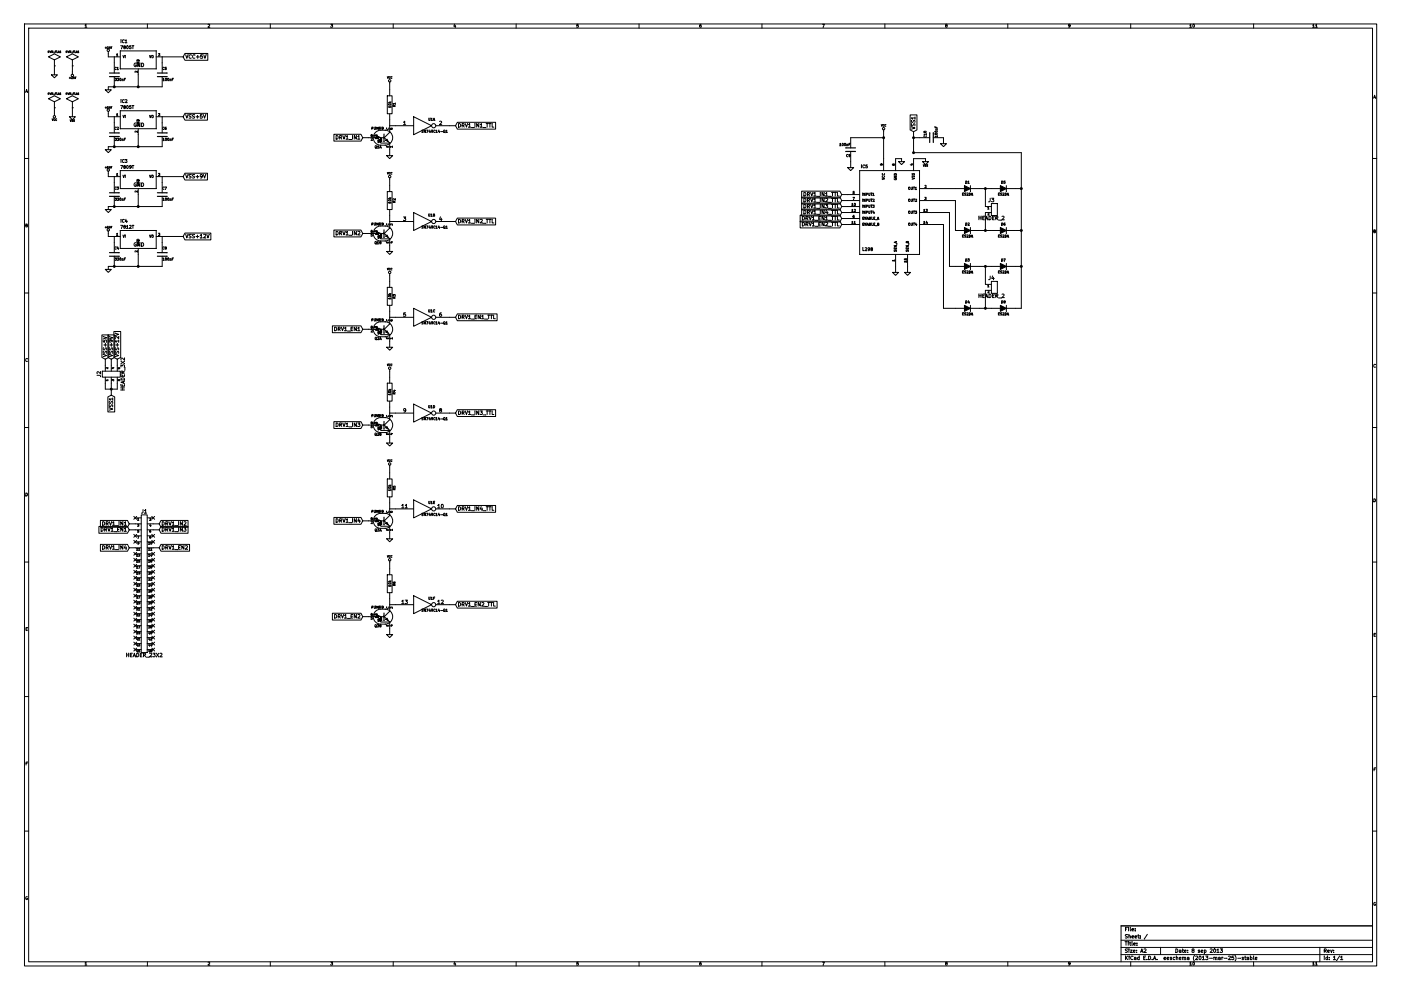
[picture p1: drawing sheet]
<svg xmlns="http://www.w3.org/2000/svg" width="297mm" height="210mm" viewBox="0 0 297 210" stroke-linecap="round" stroke-linejoin="round" font-family="sans-serif">
<g fill="none" stroke="#000" stroke-width=".21">
<path d="M5.2 5.1h286.7v199.7h-286.7zM5.4 19.6l.2-.6 .3 .6M5.5 19.4h.3M6.1 6h284.9v197.9h-284.9zM10.2 19.9l.2-.2h-.2v.4M10.2 19.9h.1M10.2 11l.2-.2h-.2v.4M10.3 12.1l1.2-.7 1.3 .7-1.3 .6zM10.6 10.8v.4l.1-.3 .1 .3 .1-.4M10.6 19.7v.4l.1-.3 .1 .3 .1-.4M10.9 15.9h1.3l-.7 .6zM11 19.9l.2-.2h-.2v.4"/>
<path d="M11 19.9h.1M11 11l.2-.2h-.2v.4M11.1 19.9l.1 .2M11.1 19.9h.1M11.1 11l.1 .2M11.3 11.2h.3M11.5 14h.1M11.5 12.7v1.3M11.5 12.7h.1M11.5 14v1.9M11.7 11h.1M11.7 19.9h.1"/>
<path d="M11.9 10.8h-.2v.4M11.9 19.7h-.2v.4M11.9 10.8h.1M11.9 19.7h.1M12 10.8v.4h.2M12 19.7v.4h.2M12 19.7h.1M12 10.8h.1M12.3 11.2l.1-.4 .1 .4M12.3 11.1h.2M12.3 20h.2M12.5 11.1h.1"/>
<path d="M12.5 11.2h.1M12.8 11h.1M12.9 10.8l-.2 .1v.3h.2l-.1-.2M12.9 19.7l-.2 .1v.2h.2l-.1-.1M14 19.9l.2-.2h-.2v.4M14 19.9h.1M14 11l.2-.2h-.2v.4M14.1 12.1l1.2-.7 1.3 .7-1.3 .6zM14.4 10.8l.1 .4v-.3l.1 .3 .1-.4M14.4 19.7l.1 .4v-.3l.1 .3 .1-.4M14.7 16.5l.3 .1M14.8 16.4v.3"/>
<path d="M14.8 16.4h.1M14.8 19.9l.2-.2h-.2v.4M14.8 19.9h.1M14.9 11l.1-.2h-.2v.4M14.9 19.9h.1M14.9 19.9l.2 .2M14.9 11l.2 .2M15.1 16.3l.2 .1-.2 .3h.2M15.1 11.2h.3M15.3 14v1.7M15.3 14h.1M15.3 12.7v1.3"/>
<path d="M15.3 15.7l.1 .1M15.3 16.7h.1M15.3 12.7h.1M15.5 11h.1M15.5 19.9h.1M15.6 16.3l-.1 .3h.2M15.7 16.7h.1M15.7 16.4v.3M15.7 10.8h-.2v.4M15.7 19.7h-.2v.4M15.7 10.8h.1M15.7 19.7h.1"/>
<path d="M15.8 16.3l.2 .4 .1-.4M15.8 10.8v.4h.2M15.8 19.7v.4h.2M15.8 10.8h.1M15.8 19.7h.1M16.1 11.2l.1-.4 .2 .4M16.1 11.1h.2M16.1 20h.2M16.3 11.1h.1M16.6 11h.1M16.7 10.8l-.2 .1v.3h.2l-.1-.2M16.7 19.7l-.2 .1v.2h.2l-.1-.1"/>
<path d="M18 5.3l.2-.2v.7M18 5.3h.1M18 5.8h.4M18 5.8h.1M22.3 10.1l.3 .1M22.3 19h1.3l-.6 .7zM22.5 10l-.1 .3M22.7 9.9l.3 .1-.3 .3h.3M23 10.9v1.2h2.5M23 10.3h.1M23 10.9h.1M23.2 9.9l-.1 .3h.3"/>
<path d="M23.3 10v.3M23.4 9.9l.2 .4 .1-.4M23.7 9.9h.1M24.2 12.1v3.4M24.2 16.2v2.2M24.4 16.6h.3l-.2 .2h.2v.3h-.3M24.4 17.1h.1M24.6 14.3a.23 .23 0 0 0-.3 .2 .23 .23 0 0 0 .3 .2M24.6 14.3h.1M24.7 11.5l.2-.1v.5M24.8 14.4l.2-.1v.5M24.8 14.4h.1"/>
<path d="M24.8 14.8h.1M24.8 14.8h.3M24.9 16.6h.3l-.2 .2h.2v.3h-.3M24.9 17.1h.1M25 11.9h-.3M25.4 16.7h.2l-.1 .4-.1-.1zM25.5 10.8h.1M25.5 14.6h7.6M25.5 10.8v3.8M25.5 14.6h.1M25.5 10.8h7.6M25.6 9.7h.4l-.3 .6"/>
<path d="M25.7 8.4v.7M25.7 8.4h.1M25.7 10.3h.1M25.9 17.1v-.3h.2v.3M26.1 11.8l.1 .5 .2-.5M26.3 8.5a.27 .27 0 0 0-.4 .2 .27 .27 0 0 0 .4 .3M26.3 16.8l.1 .1M26.3 16.8h.2M26.4 10l-.1-.2 .2-.1 .1 .2-.4 .2 .2 .2 .2-.1-.1-.2M26.4 11.8h.1M26.5 10h.1M26.6 8.6l.1-.2v.7"/>
<path d="M26.6 11.8v.5M26.6 11.8h.1M26.6 9.1h.3M26.6 9.1h.1M26.6 8.6h.1M26.6 16.6h-.3v.5M26.9 9.8l.1-.1a.29 .29 0 0 1 .2 .3 .29 .29 0 0 1-.3 .3zM27.5 10.3h.1M27.8 9.7h-.3v.3h.3v.3h-.3M28 9.7h.4M28.2 9.7h.1M28.2 9.7v.6"/>
<path d="M28.4 9.7h.1M28.9 13.4a.35 .35 0 0 0-.5 .4 .35 .35 0 0 0 .5 .3v-.3h-.1M29 13.2h.5l-.5 .3h.5M29 13.2h.1M29 13.7a.23 .23 0 0 0 .3 .3 .23 .23 0 0 0 .2-.3l-.2 .1M29.1 12.7a.27 .27 0 0 1 .3 0 .27 .27 0 0 1 .1 .2h-.5zM29.1 15.1v.3l-.3-.3-.2 .1 .1 .2M29.1 15.1h.1M29.3 13.8h.1M29.3 14.6v3.8M29.7 13.4v.7l-.5-.7v.7M30 13.4a.39 .39 0 0 1 .5 .4 .39 .39 0 0 1-.5 .3z"/>
<path d="M31.3 5.1v.9M31.7 11.8l.2 .5 .1-.5M32 11.8h.1M32.2 11.8h.3l-.1 .5-.2-.1zM33.1 10.8h.1M33.1 14.6h.1M33.1 10.8v3.8M33.1 12.1h5.7M33.6 11.4h.3l-.2 .2h.2v.2h-.3M33.6 11.8h.1M34.4 12.1v3.4M34.4 16.2v2.2h-11.4v.6"/>
<path d="M34.6 16.8l.1-.2v.5M34.6 16.8h.1M34.6 17.1h.2M34.6 17.1h.1M34.8 14.3a.22 .22 0 0 0-.3 .2 .22 .22 0 0 0 .3 .2M35 14.7h.1M35.1 16.7h.2l-.1 .4-.1-.1zM35.3 14.3h-.3v.2h.2l.1 .2h-.3M35.6 16.7h.2l-.1 .4-.1-.1zM36 17.1l.1-.3h.2v.3M36 17.1h.1M36.3 17.1h.1"/>
<path d="M36.7 16.8l-.2 .1M36.7 16.6h-.2v.5M36.7 16.6h.1M39.2 11.3h4.9v1.5h-4.9l-.4-.7zM39.4 11.6l.2 .8 .3-.8M39.9 11.6h.1M40.6 11.7a.34 .34 0 0 0-.5 .3 .34 .34 0 0 0 .5 .3M41.3 11.7a.34 .34 0 0 0-.5 .3 .34 .34 0 0 0 .5 .3M41.6 12.1h.6M41.9 11.8v.6M42.9 11.6h-.3l-.1 .4 .4-.1v.4h-.4M43.2 11.6l.2 .8 .3-.8"/>
<path d="M43.7 11.6h.1M44.1 5.2l.3-.1 .1 .2-.4 .5h.4M44.5 5.8h.1M57.3 5.1v.9M70.1 5.1h.4l-.2 .3h.2v.3h-.4M70.1 5.7h.1M82.1 16.2l.1 .4 .2-.4M82.4 16.2v.1M82.6 17.4v2.9M82.6 17.4h.1M82.7 16.3a.16 .16 0 0 0-.2 .1 .16 .16 0 0 0 .2 .2M83.1 16.3l-.2 .1v.2h.2"/>
<path d="M83.1 16.3h.1M83.4 5.1v.9M96.4 5.1l-.2 .5h.4M96.5 5.4v.4M96.5 5.8h.1M96.6 5.6h.1M109.4 5.1v.9M122.3 5.7h.1M122.6 5.1h-.3v.3h.3v.3h-.3M135.5 5.1v.9M148.3 5.5h.1M148.6 5.1l-.2 .2-.1 .4h.4l-.1-.3-.3 .1"/>
<path d="M161.6 5.1v.9M174.4 5.1h.4l-.3 .7M174.5 5.8h.1M187.6 5.1v.9M200.6 5.4l-.1-.2 .2-.1 .1 .3-.3 .1 .1 .3 .2-.1-.1-.3M200.7 5.4h.1M213.7 5.1v.9M226.9 5.4l-.3 .1v-.3l.3 .1v.3l-.3 .2M239.7 5.1v.9M252.3 5.3l.2-.2v.7M252.3 5.8h.3M252.3 5.8h.1"/>
<path d="M252.3 5.3h.1M252.9 5.2l.1-.1a.29 .29 0 0 1 .3 .4 .29 .29 0 0 1-.4 .2zM265.8 5.1v.9M278.4 5.3l.1-.2v.7M278.7 5.8h-.3M279 5.3l.1-.2v.7M279 5.8h.3M279 5.8h.1M279 5.3h.1M5.2 33.6h.9M10.3 20.9l1.2-.6 1.3 .6-1.3 .7zM11 25.2l.2 .4 .1-.4"/>
<path d="M11.3 25.2h.1M11.3 20.1h.3M11.5 22.8h.1M11.5 21.6v1.2M11.5 22.8v1.7M11.5 24.5h.1M11.5 21.6h.1M11.6 20.1h.1M11.6 25.2a.16 .16 0 0 0-.2 .2 .16 .16 0 0 0 .2 .1M12 25.2l-.2 .1v.3l.2-.1M12 25.2h.1M12.3 20.1l.1-.4 .2 .4"/>
<path d="M14.1 20.9l1.2-.6 1.3 .6-1.3 .7zM14.7 24.8h1.3l-.7 .6zM14.9 25.4l.1 .4 .1-.4M15.1 25.4h.1M15.1 20.1h.3M15.3 22.8h.1M15.3 21.6v1.2M15.3 21.6h.1M15.3 22.8v2M15.4 20.1h.1M15.4 25.4h-.2l.2 .3-.2 .1M15.8 25.4h-.2l.2 .3-.2 .1"/>
<path d="M16.1 20.1l.1-.4 .2 .4M22.3 35.5h.3M22.3 22.8h.3M22.3 31.7h1.3l-.6 .7zM22.5 22.7l-.1 .3M22.5 35.4l-.1 .3M22.6 22.8h.1M22.7 35.3l.3 .1-.3 .3h.3M22.7 22.6l.3 .1-.3 .3h.3M23 36.3v1.1h2.5M23 36.3h.1M23 35.7h.1"/>
<path d="M23 23.6v1.2h2.5M23.2 35.3l-.1 .2 .3 .1M23.2 22.6l-.1 .2 .3 .1M23.3 22.7v.3M23.3 35.4v.3M23.4 35.3l.2 .4 .1-.4M23.4 22.6l.2 .4 .1-.4M23.7 35.3h.1M24.2 24.8v3.4M24.2 28.9v2.2M24.2 37.4v3.5M24.4 29.3h.3l-.2 .2h.2v.3h-.3"/>
<path d="M24.6 39.7a.23 .23 0 0 0-.3 .2 .23 .23 0 0 0 .3 .2M24.6 39.7h.1M24.6 27a.22 .22 0 0 0-.3 .2 .22 .22 0 0 0 .3 .2M24.7 36.9l.2-.1v.5M24.7 24.2l.2-.1v.5M24.8 39.6h.3l-.1 .2 .1 .1v.2h-.3M24.8 27l.2-.1 .1 .2-.3 .4h.3M24.9 29.3h.3l-.2 .2h.2v.3h-.3M25 24.6h-.3M25 37.3h-.3M25.1 27.5h.1M25.4 29.3l.2 .1-.1 .4-.1-.1z"/>
<path d="M25.5 36.2h.1M25.5 23.5v3.8M25.5 36.2v3.8M25.5 40h7.6M25.5 40h.1M25.5 36.2h7.6M25.5 27.3h7.6M25.5 27.3h.1M25.5 23.5h7.6M25.5 23.5h.1M25.6 35.1h.4l-.3 .6M25.6 22.4h.4l-.2 .6"/>
<path d="M25.7 33.8v.7M25.7 33.8h.1M25.7 21.1v.7M25.7 35.7h.1M25.9 29.5h.2v.3M25.9 29.5v.3M26.1 37.1l.1 .5 .2-.5M26.1 24.4l.1 .6 .2-.6M26.3 33.9a.27 .27 0 0 0-.4 .2 .27 .27 0 0 0 .4 .3M26.3 21.2a.27 .27 0 0 0-.4 .2 .27 .27 0 0 0 .4 .3M26.4 35.4l-.1-.3h.2l.1 .2-.4 .2 .2 .2 .2-.1-.1-.2M26.4 22.7l-.1-.2 .2-.1 .1 .2-.4 .2 .2 .2 .2-.1-.1-.2"/>
<path d="M26.4 24.4v.1M26.4 37.1v.1M26.5 35.4h.1M26.5 22.7h.1M26.5 29.5l-.1 .1M26.5 33.8h.4l-.2 .3h.2v.3h-.4M26.6 21.2l.2-.1 .1 .2-.4 .5h.4M26.6 37.1v.1M26.6 24.4v.6M26.6 37.1v.5M26.6 24.4v.1M26.6 29.3h-.3v.5"/>
<path d="M26.9 35.1h.1a.29 .29 0 0 1 .2 .3 .29 .29 0 0 1-.3 .3zM26.9 22.5l.1-.1a.29 .29 0 0 1 .2 .3 .29 .29 0 0 1-.3 .3zM27.5 23h.1M27.8 22.4h-.3v.3h.3v.3h-.3M27.8 35.4l-.3 .1v-.4l.3 .1v.4l-.3 .1M27.8 35.4h.1M28 35.1h.4M28 22.4h.4M28.2 35.1v.6M28.2 35.1h.1M28.2 22.4v.6M28.4 35.1h.1"/>
<path d="M28.9 38.8a.35 .35 0 0 0-.5 .4 .35 .35 0 0 0 .5 .3v-.3h-.1M28.9 26.1a.35 .35 0 0 0-.5 .4 .35 .35 0 0 0 .5 .3v-.3h-.1M29 38.6h.5l-.5 .2h.5M29 25.9h.5l-.5 .2h.5M29 38.6h.1M29 25.9h.1M29 39.1a.23 .23 0 0 0 .3 .3 .23 .23 0 0 0 .2-.3l-.2 .1M29 38.1h.1a.27 .27 0 0 1 .3-.1 .27 .27 0 0 1 .1 .3h-.5zM29 26.4a.23 .23 0 0 0 .3 .3 .23 .23 0 0 0 .2-.3l-.2 .1M29.1 25.4a.27 .27 0 0 1 .3-.1 .27 .27 0 0 1 .1 .3h-.5zM29.1 27.8v.3l-.3-.3-.2 .1 .1 .2M29.1 27.8h.1"/>
<path d="M29.3 39.2h.1M29.3 27.3v3.8M29.3 40v3.8M29.7 26.1v.7l-.5-.7v.7M29.7 26.1h.1M29.7 38.8v.7l-.5-.7v.7M30 38.8a.39 .39 0 0 1 .5 .3 .39 .39 0 0 1-.5 .4zM30 26.1a.39 .39 0 0 1 .5 .4 .39 .39 0 0 1-.5 .3zM31.7 37.1l.2 .5 .1-.5M31.7 24.4l.2 .6 .1-.6M32 24.4v.1M32 37.1v.1"/>
<path d="M32.2 37.2h.3l-.1 .4h-.2zM32.2 24.5h.3l-.1 .5-.2-.1zM33.1 23.5h.1M33.1 23.5v3.8M33.1 36.2v3.8M33.1 40h.1M33.1 36.2h.1M33.1 37.4h5.7M33.1 27.3h.1M33.1 24.8h5.7M33.6 36.8h.3l-.2 .2h.2v.2h-.3M33.6 24.1h.3l-.2 .2h.2v.2h-.3"/>
<path d="M33.6 37.2h.1M33.6 24.5h.1M34.4 24.8v3.4M34.4 28.9v2.2h-11.4v.6M34.4 37.4v3.5M34.6 29.4l.1-.1v.5M34.6 29.4v.1M34.8 39.7a.22 .22 0 0 0-.3 .2 .22 .22 0 0 0 .3 .2M34.8 27a.22 .22 0 0 0-.3 .2 .22 .22 0 0 0 .3 .2M34.8 29.8h-.2M35 39.6h.3l-.2 .6M35 27.2v.1"/>
<path d="M35.1 29.3l.2 .1-.1 .4-.1-.1zM35.2 26.9l-.1 .1-.1 .4h.3l-.1-.2h-.2M35.6 29.3l.2 .1-.1 .4-.1-.1zM36 29.5h.2l.1 .3M36 29.5v.3M36.7 29.5l-.2 .1M36.7 29.3h-.2v.5M36.7 29.3h.1M39.2 24h4.8v1.5h-4.8l-.4-.7zM39.2 36.7h4.8v1.5h-4.8l-.4-.8zM39.4 24.3l.2 .8 .3-.8M39.4 37l.2 .8 .3-.8"/>
<path d="M39.9 37h.1M40.5 24.3l-.4 .1v.2l.4 .3-.4 .1M40.5 37l-.4 .1v.2l.4 .3-.4 .1M41.2 24.3h-.3l-.1 .1 .4 .4v.2h-.4M41.2 37h-.3l-.1 .1 .4 .4v.2h-.4M41.2 37h.1M41.2 24.3h.1M41.6 24.8h.5M41.6 37.5h.5M41.8 24.5v.6M41.8 24.5h.1M41.9 37.2l-.1 .6"/>
<path d="M42.1 24.8h.1M42.1 37.5h.1M42.5 25h.1M42.9 24.3h-.4v.4l.3-.1 .1 .4h-.4M42.9 37.3l-.4 .1v-.3l.3-.1 .1 .1v.5l-.4 .2M43.1 24.3l.3 .8 .2-.8M43.1 37l.3 .8 .2-.8M43.6 37h.1M70.8 28.5h5.7l.4 .7-.4 .7h-5.7zM71.3 28.7a.39 .39 0 0 1 .4 .4 .39 .39 0 0 1-.4 .4zM72 29.1h.4v-.3l-.4-.1v.8M72 29.1v.1"/>
<path d="M72.2 29.2l.3 .3M72.7 28.7l.2 .8 .3-.8M73.2 28.7v.1M73.4 29l.2-.3v.8M73.4 29.5h.4M73.4 29h.1M73.4 29.5h.1M74 29.6h.6M74.6 29.6h.1M74.7 28.7v.8M74.7 28.7l.1 .1M75.6 28.8v.7l-.5-.8v.8"/>
<path d="M75.9 29l.2-.3v.8M76.3 29.5h-.4M76.9 29.2h2.7M78.7 29.3h.2l.1 .1-.4 .4h.4M78.9 28.8v.2h-.2v-.5h.2v.2l-.2 .1M78.9 27.2h.2v-.2l-.3-.1v.6M79 29.8h.1M79.3 26.9l.1 .6 .2-.1v-.4M79.4 28.7l.1-.1v.3M79.4 28.7h.1M79.4 29.2h.1M79.5 28.9h-.1"/>
<path d="M79.6 31.3l.3 .1M79.6 31.3h.1M79.6 29.2l.1 .2 .1-.5 .2 .5 .1-.5 .1 .5 .1-.5 .1 .3h1M79.6 29.2h.1M79.7 28.6v.3zM79.9 27.5v-.6l.1 .4 .2-.4v.6M79.9 28.6v.3M79.9 28.6h.1M79.9 28.8h.1M79.9 28.8l.1 .1M80 28.7l-.1 .1M80.1 31l.1-.1v.5"/>
<path d="M80.2 29.7l.1 .1M80.2 30.1h.2M80.2 27.5h.1M80.3 30.1v.1h-.2M80.3 30.1h.1M80.3 31.4h-.2M80.4 29.8h-.3M80.4 30l-.3-.1v.1M80.4 29.7h-.1M80.5 27.2h.3M80.5 27v.5M80.5 31.4l.2-.5 .1 .5"/>
<path d="M80.5 31.3h.3M80.7 29.2v.2h.3l-.5 .2 .5 .1-.5 .1 .5 .2-.5 .1h.2v.2h1.9M80.8 27l-.1 .5M80.8 31.3h.1M80.8 31.4h.1M81.3 27.2h-.3v-.2l.3 .1-.1 .2-.2 .2M81.4 29.1l1.2 1.2M81.7 27.6a2.01 2.01 0 0 0-2.5 1.1 1.59 1.59 0 0 0 1.5 2.1h1M81.7 27.6a1.59 1.59 0 0 1 1.6 1.6 1.59 1.59 0 0 1-1.6 1.6M81.7 30.8h.1M81.7 27.6h.1M81.9 31v.2h.5v-.2"/>
<path d="M81.9 31h.1M82 27.1v.1a.23 .23 0 0 0 .2 .2 .23 .23 0 0 0 .2-.3M82 33h1.3l-.7 .6zM82 27.1v.1M82.1 20.3h1v3.8h-1zM82.1 36.6l.1 .3 .2-.3M82.2 31v.2M82.4 36.6h.1M82.4 21.8h.5M82.4 21.8h.1M82.4 22.1l.4-.1 .1 .2-.3 .1zM82.5 22.8h.1"/>
<path d="M82.5 21.6l.2 .2M82.6 37.7v2.9M82.6 24.1v4M82.6 30.5v2.5M82.6 28.1l-1.2 1.2M82.6 28.1h.1M82.6 27.9h.1M82.6 30.3v.1M82.6 26.7h5.1M82.6 37.7h.1M82.7 27.2v.2h.4l.1-.2h-.3l.1 .2M82.7 36.6a.16 .16 0 0 0-.2 .1 .16 .16 0 0 0 .2 .2"/>
<path d="M82.9 22.6h-.5l.1 .2M82.9 22.5v.3M82.9 22.8h.1M82.9 21.6l-.2 .2M82.9 21.6h.1M83 27.4h.1M83.1 36.6a.16 .16 0 0 0-.2 .1 .16 .16 0 0 0 .2 .2M83.2 31.1h-.5l.2 .2M83.2 31v.3M83.8 22.6h-.5v-.3h.2l.1 .3M83.8 22h-.5l.2 .1M83.8 22.3l-.2 .2"/>
<path d="M83.8 21.8v.3M83.8 22.1h.1M85.6 25.9l.2-.2v.8M85.6 26.5h.4M85.6 26.5h.1M85.6 25.9h.1M87.7 24.8l3.8 1.9-3.8 1.9zM89.7 27.6h-.2l.2 .4-.3 .1M90.2 27.6v.5l-.3-.5v.5M90.4 27.6h.3l-.2 .5M90.5 28.1h.1M90.9 25l.1 .6 .2-.1v-.4"/>
<path d="M91 27.6l-.1 .3h.3M91.2 27.8v.3M91.2 28.1h.1M91.2 27.9h.1M91.4 25.6h.3M91.4 25.6h.1M91.4 25.2l.2-.2v.6M91.4 27.8h.3M91.4 27.6v.5M91.7 27.8h.1M91.7 27.6v.5M91.8 25.6l.2-.6 .2 .6"/>
<path d="M91.9 25.4h.3M92.2 25.6h.1M92.3 27.6a.22 .22 0 0 0-.4 .2 .22 .22 0 0 0 .3 .2M92.4 26.7h4.2M92.4 28.1h.3M92.4 28.1h.1M92.5 27.7l.1-.1v.5M93 27.6l-.1 .3h.3M93.2 27.8v.3M93.2 28.1h.1M93.2 25.8l.3-.1 .1 .2-.4 .6h.4M93.2 27.9h.1"/>
<path d="M93.4 27.9h.4M93.6 26.5h.1M94.1 28l.3 .1M94.1 28h.1M94.6 27.7l.1-.1v.5M94.9 28.1h-.3M97 25.9h8.1v1.5h-8.1l-.4-.7zM97.2 26.2a.39 .39 0 0 1 .5 .4 .39 .39 0 0 1-.5 .4zM98 26.6h.3l.1-.3-.4-.1v.8M98 26.6h.1M98.2 26.6l.2 .4M98.2 26.6h.1"/>
<path d="M98.6 26.2l.3 .8 .3-.8M99.4 26.4l.2-.2v.8M99.8 27h-.4M99.9 27l.6 .1M100.7 26.2v.8M101.5 26.2v.8l-.4-.8v.8M101.8 27h.5M101.8 27h.1M101.8 26.4l.3-.2v.8M102.4 27h.6M103 27v.1M103.1 26.2h.4"/>
<path d="M103.3 26.2v.8M103.7 26.2h.4M103.9 26.2v.8M104.4 26.2l-.1 .8h.4M178.1 30.5l.1-.1v.5M178.1 30.9h.2M178.1 30.9h.1M178.1 30.5v.1M178.6 30.4l.2 .1-.1 .4-.1-.1zM179.1 30.4l.2 .1-.1 .4-.2-.1zM179.5 30.9l.1-.3h.1v.3M179.5 30.9h.1"/>
<path d="M179.7 35.5h1.3l-.6 .7zM179.7 30.9h.1M179.8 32.8a.23 .23 0 0 0-.3 .2 .23 .23 0 0 0 .3 .2M179.8 32.8h.1M180 30.6h.1M180.2 30.4h-.2v.5M180.3 33h-.3v-.2h.3l-.1 .3-.2 .1M180.3 33h.1M180.4 32.1v3.4M182.3 36.2h12.7M182.3 36.2v17.7M182.3 36.2h.1"/>
<path d="M182.6 35v.6M182.6 35h.1M183.3 35a.27 .27 0 0 0-.4 .3 .27 .27 0 0 0 .4 .2M183.9 35h-.3v.3h.3v.2h-.3M186.8 26.4l.2 .4 .1-.4M186.9 34.8v.2h-.2l.1-.2h.3l.1 .2M186.9 34.8h.1M187 37.8l.5 .1-.5 .2M187 37.8h.1M187.1 37.3a.23 .23 0 0 0 .2 .3 .23 .23 0 0 0 .2-.3M187.1 36.8a.23 .23 0 0 0 .2 .3 .23 .23 0 0 0 .2-.3M187.1 37.3h.1"/>
<path d="M187.1 36.8h.1M187.1 26.4h.1M187.3 29.2h-6.9v2.2M187.4 27.6l-.1 8.6M187.4 26.4l-.2 .2 .1 .2 .1-.1M187.4 26.4v.1M187.8 26.5a.16 .16 0 0 0-.2 .1 .16 .16 0 0 0 .2 .1M189.4 34.9l.2-.1 .1 .2h-.2l-.1-.2h-.2v.2h.2M189.6 37.3h.5l-.5 .3h.5M189.6 37.3h.1M189.6 37.9a.23 .23 0 0 0 .2 .2 .23 .23 0 0 0 .2-.3l-.1 .1M189.6 36.9l.1-.1a.27 .27 0 0 1 .3 0 .27 .27 0 0 1 .1 .3h-.5z"/>
<path d="M190.5 34.3h1.3l-.6 .6zM191.2 34.3v-.7h-1.3v2.6M192.7 39.7l.2 .1-.1 .4-.2-.1zM193 24.4h1.4v3.1l-.7 .4-.7-.4zM193.2 39.7l.1 .5 .2-.1v-.4M193.2 34.8h.3M193.2 26.9l.8 .2-.8 .3M193.2 26.9h.1M193.3 26.3l-.1 .2 .2 .2 .3-.4h.2l.1 .4M193.3 25.5l-.1 .3 .2 .2 .3-.4h.2l.1 .4M193.4 34.8l-.1 .2-.3-.1M193.4 37.7l.5 .2-.5 .1"/>
<path d="M193.4 37.3l.1 .2 .3-.2 .1 .2M193.4 36.8l.1 .3 .3-.3 .1 .3M193.4 37.3h.1M193.4 36.8h.1M193.4 25.2h.1M193.5 39.7h.1M193.5 34.8h.1M193.6 39.7h.3M193.7 29.2h3.4M193.7 27.9v4.5h22.8v33h-3.1M193.8 39.7v.5M193.8 39.7h.1"/>
<path d="M193.9 39.7h.1M194 25h-.8l.2 .2M194 24.8v.4M194 25.2h.1M194.1 39.8l.1-.1v.5M195 40h9.5M195 36.2h.1M195 36.2v17.7M195.6 34.3h1.3l-.7 .6zM195.7 34.9l.2 .4 .1-.4M195.9 27.9l.4-.1 .1 .2-.3 .1zM195.9 28.8a.23 .23 0 0 0 .2 .3 .23 .23 0 0 0 .2-.3"/>
<path d="M195.9 28.8h.1M196 34.9h.1M196.1 39.4l.2-.1 .1 .2-.3 .3h.3M196.2 34.3v-.7h-2.5v2.6M196.3 34.9h-.2l.2 .3-.2 .1M196.3 34.9h.1M196.4 39.8h.1M196.4 28.4h-.5l.2 .2M196.4 28.3v.3M196.7 34.9h-.2l.2 .3-.2 .1M196.7 34.9h.1M197.9 29.2h2.1v1.3"/>
<path d="M198.2 26.8v.3h.5M198.2 26.8v.1M198.3 28.3h.4v.1l-.3 .1zM198.3 27.8h.4v.1l-.3 .2zM198.4 27.5h.3M198.5 26.9v.2M198.7 28.9h-.5l.2 .1M198.7 27.3l-.3 .1 .1 .1M198.7 27.3h.1M198.7 28.7l.1 .3M198.7 27.5l.1 .1M199.4 30.5h1.3l-.7 .6z"/>
<path d="M204.7 38.4a.26 .26 0 0 1 .3 .2 .26 .26 0 0 1-.3 .3zM205.2 38.5l.2-.1v.5M205.2 38.9h.3M205.2 38.9h.1M205.2 38.5h.1M205.7 40h6.4M205.7 39.4l.1 1.2M208.9 40v3.8h1.3M212.4 38.4a.26 .26 0 0 1 .2 .2 .26 .26 0 0 1-.2 .3zM212.8 38.8h.1M213.1 38.4h-.2l-.1 .2h.3v.2h-.3M213.4 40h3.1"/>
<path d="M213.4 39.4v1.2M291 33.6h.9M291.2 20.8l.2-.6 .3 .6M291.3 20.7h.3M291.7 20.8h.1M5.5 47.8h.2l.1-.2-.3-.1v.6h.2l.1-.2-.1-.1M5.5 47.8h.1M22.3 48.2h.3M22.3 44.4h1.3l-.6 .7zM22.3 57.1h1.3l-.6 .7zM22.5 48.1l-.1 .3M22.6 48.2h.1"/>
<path d="M22.7 48l.3 .1-.3 .3h.3M23 49v1.1h2.5M23.2 48l-.1 .2h.3M23.3 48.1v.3M23.4 48l.2 .4 .1-.4M23.7 48h.1M24.2 41.6v2.2M24.2 50.1v3.5M24.2 54.3v2.2M24.4 42h.3l-.2 .2h.2v.2h-.3M24.4 54.7h.3l-.2 .2h.2v.2l-.3 .1M24.4 42.4v.1"/>
<path d="M24.6 52.4a.22 .22 0 0 0-.3 .2 .22 .22 0 0 0 .3 .2M24.7 49.6l.2-.1v.5M24.8 40.1h.1M24.9 42h.3l-.2 .2h.2v.2h-.3M24.9 54.7h.3l-.2 .2h.2v.2l-.3 .1M24.9 42.4v.1M25 52.3l-.2 .4h.4M25 50h-.3M25.1 52.8v.1M25.1 52.5v.3M25.4 42l.2 .1-.1 .4-.1-.1zM25.4 54.7l.2 .1-.1 .4-.1-.1z"/>
<path d="M25.5 48.9v3.8M25.5 52.7h7.6M25.5 52.7h.1M25.5 48.9h7.6M25.5 48.9h.1M25.6 47.8h.4l-.2 .6M25.7 46.5v.6M25.9 54.9h.2v.3M25.9 54.9v.3M25.9 42.5v-.3h.2v.3M26.1 49.8l.1 .5 .2-.5M26.3 46.6a.27 .27 0 0 0-.4 .2 .27 .27 0 0 0 .4 .3"/>
<path d="M26.3 42.2h.2M26.3 42.2h.1M26.3 54.9h.2M26.3 54.9h.1M26.4 48.1l-.1-.3h.2l.1 .2-.4 .2 .2 .2 .2-.1-.1-.2M26.4 49.8h.1M26.5 48.1h.1M26.6 49.8v.5M26.6 49.8h.1M26.6 42h-.3v.5M26.6 54.7h-.3v.5M26.7 46.5l-.1 .4 .4 .1"/>
<path d="M26.9 48l.1-.2v.6M26.9 46.7v.5M27.2 48.4h-.3M27.5 47.8h.2l.1 .2-.4 .4h.4M28 47.8h.4M28.2 47.8v.6M28.9 51.5a.35 .35 0 0 0-.5 .4 .35 .35 0 0 0 .5 .3v-.3h-.1M29 51.3h.5l-.5 .2h.5M29 51.3h.1M29 51.8a.23 .23 0 0 0 .3 .3 .23 .23 0 0 0 .2-.3l-.2 .1M29 50.8h.1a.27 .27 0 0 1 .3-.1 .27 .27 0 0 1 .1 .3h-.5zM29.1 53.2v.3l-.3-.3-.2 .1 .1 .2"/>
<path d="M29.1 40.5v.3l-.3-.3-.2 .1 .1 .2M29.1 53.2h.1M29.1 40.5h.1M29.3 52.7v3.8M29.7 51.5v.7l-.5-.7v.7M29.7 51.5h.1M30 51.5a.39 .39 0 0 1 .5 .3 .39 .39 0 0 1-.5 .4zM31.7 49.8l.2 .5 .1-.5M32 49.8h.1M32.2 49.9h.3l-.1 .4h-.2zM33.1 48.9v3.8M33.1 52.7h.1"/>
<path d="M33.1 48.9h.1M33.1 50.1h5.7M33.6 49.5h.3l-.2 .1 .2 .1v.2h-.3M33.6 49.9h.1M34.4 41.6v2.2h-11.4v.6M34.4 50.1v3.5M34.4 54.3v2.2h-11.4v.6M34.6 42.1l.1-.1v.5M34.6 54.8l.1-.1v.5M34.6 54.8h.1M34.6 42.5h.2M34.6 42.5h.1"/>
<path d="M34.6 42.1v.1M34.6 55.2h.2M34.6 55.2h.1M34.8 52.4a.22 .22 0 0 0-.3 .2 .22 .22 0 0 0 .3 .2M35.1 52.6l-.1-.2h.2l.1 .1-.3 .2 .1 .1h.2l-.1-.2M35.1 54.7l.2 .1-.1 .4-.1-.1zM35.1 42l.2 .1-.1 .4-.2-.2zM35.6 54.7l.2 .1-.1 .4-.1-.1zM35.6 42l.2 .1-.1 .4-.2-.2zM36 42.5l.1-.3h.2v.3M36 54.9h.2l.1 .3M36 42.5h.1"/>
<path d="M36 54.9v.3M36 55.2h.1M36.3 42.5h.1M36.3 55.2h.1M36.7 42.2h-.2M36.7 54.9h-.2M36.7 42h-.2v.5M36.7 54.7h-.2v.5M36.7 42h.1M36.7 54.7h.1M39.2 49.4h5.5v1.5h-5.5l-.4-.8zM39.4 49.7l.2 .7 .3-.7"/>
<path d="M40.5 49.7l-.4 .1v.2l.4 .3-.4 .1M41.2 49.7h-.3l-.1 .1 .4 .4v.2h-.4M41.2 49.7h.1M41.6 50.2h.5M41.8 49.9v.5M41.8 49.9h.1M42.1 50.2h.1M42.5 50.4h.4M42.5 50.4v.1M42.5 49.9l.2-.2v.7M43.2 49.8l.3-.1 .1 .2-.4 .5h.4M43.6 50.4v.1"/>
<path d="M43.8 49.7l.3 .7 .3-.7M70.8 48.8h5.7l.4 .7-.4 .7h-5.7zM71.3 49a.39 .39 0 0 1 .4 .4 .39 .39 0 0 1-.4 .4zM72 49.5l.4-.1v-.3l-.4-.1v.8M72 49.5h.1M72.2 49.5l.3 .3M72.7 49l.2 .8 .3-.7M73.4 49.8h.4M73.4 49.8h.1M73.4 49.3l.2-.3v.8M74 49.9h.6M74.6 49.9h.1"/>
<path d="M74.8 49.1l-.1 .7M75.6 49.1v.7l-.5-.8v.8M75.9 49.1l.3-.1 .1 .3-.5 .5h.5M76.3 49.8h.1M76.9 49.5h2.7M78.7 49.1l.2-.1v-.1l-.2-.1v.5h.2v-.2M78.7 49.1h.1M78.9 47.5h.2v-.2h-.3v.5M78.9 49.6h-.2v.2h.2v.2l-.2 .1M79.3 47.3l.1 .5 .2-.1v-.4M79.4 49l.1-.1v.3M79.4 49.2h.1"/>
<path d="M79.4 49h.1M79.4 49.5h.1M79.6 51.6l.2 .2M79.6 47.3h.1M79.6 49.5l.1 .3 .1-.5 .2 .5 .1-.5 .1 .5 .1-.5 .1 .2h1M79.6 49.5h.1M79.7 48.9v.3zM79.9 47.8v-.5l.1 .3 .2-.3v.5M79.9 48.9v.3M79.9 48.9h.1M79.9 49.1h.1M79.9 49.1l.1 .1"/>
<path d="M80 49.2h.1M80 49l-.1 .1M80 51.3l.2-.1v.5M80 51.3v.1M80.1 50.1h.1M80.1 50.1h.3M80.2 50l.1 .1M80.2 50.4l.2 .1M80.2 47.8h.1M80.3 50.4v.2l-.2-.1M80.3 50.4h.1M80.3 51.7h-.3"/>
<path d="M80.4 50.3l-.3-.1v.1M80.4 50h-.1M80.5 47.3v.5M80.5 47.3h.1M80.5 47.5h.3M80.7 51.4v.3h-.2v-.5h.3l-.1 .2h-.2M80.7 49.5v.2l.3 .1-.5 .1 .5 .1-.5 .1 .5 .2-.5 .1 .2 .1v.1h1.9M80.8 47.3l-.1 .5M81.3 47.5l-.3 .1v-.3l.3 .1-.1 .3-.2 .1M81.3 47.5h.1M81.4 49.4l1.2 1.2M81.4 49.4h.1"/>
<path d="M81.7 47.9a2.01 2.01 0 0 0-2.5 1.1 1.59 1.59 0 0 0 1.5 2.1h1M81.7 47.9a1.59 1.59 0 0 1 1.6 1.6 1.59 1.59 0 0 1-1.6 1.6M81.7 51.1h.1M81.7 47.9h.1M82 47.4v.1a.23 .23 0 0 0 .2 .3 .23 .23 0 0 0 .2-.4M82 53.3h1.3l-.7 .6zM82 47.4v.1M82.1 40.6h1v3.8h-1zM82.1 56.9l.1 .3 .2-.3M82.2 51.4v.1M82.4 56.9h.1M82.4 42.4l.4-.1 .1 .2-.3 .1z"/>
<path d="M82.4 51.3v.2h-.5v-.2M82.5 43.1h.1M82.5 41.9l.2 .2M82.6 48.4l-1.2 1.2M82.6 48.4h.1M82.6 44.4v4M82.6 50.8v2.5M82.6 48.2h.1M82.6 50.6v.1M82.6 47h5.1M82.6 58v2.9M82.7 47.8v-.3l.2 .1v-.1h.3v.3"/>
<path d="M82.7 56.9a.16 .16 0 0 0-.2 .2 .16 .16 0 0 0 .2 .1M82.9 43h-.5l.1 .1M82.9 51.3h.3M82.9 42.8v.3M82.9 43.1h.1M82.9 42.1h-.5M82.9 41.9l-.2 .2M82.9 41.9h.1M83 51.2v.3l-.3-.1M83 51.2l.1 .1M83.1 56.9l-.2 .1v.2h.2M83.1 56.9h.1"/>
<path d="M83.2 47.8h.1M83.2 51.3h.1M83.8 42.9h-.5v-.2h.2l.1 .2M83.8 42.1v.3l-.4-.3-.1 .1v.2M83.8 42.6l-.2 .2M83.8 42.1h.1M85.6 46h.4l-.2 .3 .2 .1v.3h-.4M85.6 46.7h.1M87.7 45.1l3.8 1.9-3.8 1.9zM89.7 47.9h-.2l.2 .4-.3 .1M90.2 47.9v.5l-.3-.5v.5M90.2 47.9h.1"/>
<path d="M90.4 47.9h.3l-.2 .5M90.5 48.4h.1M90.9 45.4l.1 .5 .2-.1v-.4M91 47.9l-.1 .3h.3M91.2 45.4h.1M91.2 48.1v.3M91.2 48.4h.1M91.2 48.2h.1M91.4 45.5l.1-.1v.5M91.4 45.9h.3M91.4 45.9h.1M91.4 45.5h.1"/>
<path d="M91.4 47.9v.5M91.4 47.9h.1M91.4 48.1h.3M91.7 47.9v.5M91.7 48.1h.1M91.7 47.9h.1M91.9 45.6h.2v-.2h-.2v.5h.2v-.3M91.9 45.6h.1M92.3 48a.22 .22 0 0 0-.4 .1 .22 .22 0 0 0 .3 .2M92.4 47h4.2M92.4 48.4h.3M92.4 48.4h.1"/>
<path d="M92.5 48.1l.1-.2v.5M93 47.9l-.1 .3h.3M93.2 48.1v.3M93.2 48.4h.1M93.2 48.2h.1M93.4 46l-.2 .5h.5M93.4 48.2h.4M93.6 46.3v.5M93.6 46.8h.1M93.8 48.2h.1M94.1 48.3l.3 .2M94.1 48.3h.1"/>
<path d="M94.6 48.1l.1-.2v.5M94.9 48.4h-.3M97 46.2h8.1v1.5h-8.1l-.4-.7zM97.2 46.5a.39 .39 0 0 1 .5 .4 .39 .39 0 0 1-.5 .4zM98 46.9h.3l.1-.3-.4-.1v.8M98 46.9h.1M98.2 46.9l.2 .4M98.2 46.9h.1M98.6 46.5l.3 .8 .3-.8M99.4 46.7l.2-.2v.8M99.8 47.3h-.4M99.9 47.3l.6 .1"/>
<path d="M100.7 46.5v.8M101.5 46.5v.8l-.4-.8v.8M101.8 46.6l.3-.1 .2 .2-.5 .6h.5M102.4 47.3l.6 .1M103.1 46.5h.4M103.3 46.5v.8M103.7 46.5h.4M103.9 46.5v.8M104.4 46.5l-.1 .8h.4M169.6 45.6h8.5l.4 .7-.4 .8h-8.5zM169.6 46.9h8.5l.4 .7-.4 .7h-8.5zM170 40.5h8.1l.4 .8-.4 .7h-8.1z"/>
<path d="M170 41.8h8.1l.4 .7-.4 .7h-8.1zM170 43.1h8.1l.4 .7-.4 .7h-8.1zM170 44.3h8.1l.4 .8-.4 .7h-8.1zM170.1 45.9a.39 .39 0 0 1 .5 .4 .39 .39 0 0 1-.5 .3zM170.1 47.1a.39 .39 0 0 1 .5 .4 .39 .39 0 0 1-.5 .4zM170.4 40.8a.39 .39 0 0 1 .5 .4 .39 .39 0 0 1-.5 .4zM170.4 42.1a.39 .39 0 0 1 .5 .3 .39 .39 0 0 1-.5 .4zM170.4 43.3a.39 .39 0 0 1 .5 .4 .39 .39 0 0 1-.5 .4zM170.4 44.6a.39 .39 0 0 1 .5 .4 .39 .39 0 0 1-.5 .4zM170.9 46.3l.3-.1 .1-.2-.4-.1v.7M170.9 47.6l.3-.1 .1-.3-.4-.1v.8M170.9 46.3h.1"/>
<path d="M170.9 47.6h.1M171.1 46.3l.2 .3M171.1 47.6l.2 .3M171.2 43.7h.4v-.3l-.4-.1v.8M171.2 45h.4v-.3l-.4-.1v.8M171.2 45h.1M171.2 43.7v.1M171.2 41.2h.4v-.3l-.4-.1v.8M171.2 42.5l.4-.1v-.3h-.4v.7M171.4 41.2l.2 .4M171.4 42.5l.2 .3M171.4 43.8l.2 .3"/>
<path d="M171.4 45l.2 .4M171.5 45.9l.3 .7 .3-.7M171.5 47.1l.3 .8 .3-.7M171.9 40.8l.2 .8 .3-.8M171.9 42.1l.2 .7 .3-.7M171.9 43.3l.2 .8 .3-.8M171.9 44.6l.2 .8 .3-.8M172.3 46.1l.2-.2v.7M172.3 47.4l.2-.3v.8M172.3 47.9h.4M172.3 46.1h.1M172.3 46.6h.4"/>
<path d="M172.3 46.6h.1M172.3 47.4h.1M172.3 47.9h.1M172.4 40.8h.1M172.4 42.1h.1M172.4 43.3h.1M172.4 44.6h.1M172.6 41l.2-.2v.8M172.6 42.3l.2-.2v.7M172.6 43.6l.2-.3v.8M172.6 44.8l.2-.2v.8M172.6 41h.1"/>
<path d="M172.6 41.6h.4M172.6 41.6h.1M172.6 42.3h.1M172.6 42.8h.4M172.6 42.8h.1M172.6 43.6h.1M172.6 44.1h.4M172.6 44.1h.1M172.6 44.8h.1M172.6 45.4h.4M172.6 45.4h.1M172.8 46.7h.6"/>
<path d="M172.8 48h.6M173.2 45.4l.5 .1M173.2 41.6h.5M173.2 42.9h.5M173.2 44.2h.5M173.4 48h.1M173.6 47.5h.3M173.6 46.2l.3 .1M173.9 43.3h.1M173.9 40.8v.8M173.9 42.1v.7M173.9 43.3v.8"/>
<path d="M173.9 44.6v.8M173.9 40.8h.1M173.9 42.1h.1M173.9 44.6h.1M174 45.9h-.4v.7h.4M174 47.2l-.4-.1v.8h.4M174.7 40.8v.8l-.4-.8v.8M174.7 42.1v.7l-.4-.7v.7M174.7 45.9v.7l-.4-.7v.7M174.7 43.3v.8l-.4-.8v.8M174.7 44.6v.8l-.4-.8v.8M174.7 47.2v.7l-.4-.8v.8"/>
<path d="M175 43.3h.5l-.3 .3 .2 .1v.3h-.4M175 44h.1M175 42.1h.3l.2 .2-.5 .5h.5M175 47.2l.3-.1 .2 .3-.5 .5h.5M175.1 41l.2-.2v.8M175.1 46.1l.2-.2v.7M175.2 44.6l-.2 .5h.5M175.4 44.9v.5M175.5 41.6h-.4M175.5 42.8h.1M175.5 46.6h-.4M175.5 47.9h.1"/>
<path d="M175.5 45.1h.1M175.6 46.7h.6M175.6 41.6h.6M175.6 42.9h.6M175.6 44.2h.6M175.6 45.4l.6 .1M175.6 48h.6M176.3 45.9h.4M176.3 42.1h.4M176.3 40.8h.4M176.3 47.1l.4 .1M176.3 43.3h.4"/>
<path d="M176.3 44.6h.4M176.5 43.3h.1M176.5 40.8v.8M176.5 42.1v.7M176.5 43.3v.8M176.5 44.6v.8M176.5 40.8h.1M176.5 44.6h.1M176.5 42.1h.1M176.5 45.9v.7M176.5 47.2v.7M176.7 44.6h.1"/>
<path d="M176.7 40.8h.1M176.7 42.1h.1M176.7 43.3h.1M176.9 45.9h.4M176.9 42.1h.4M176.9 40.8h.4M176.9 43.3h.4M176.9 47.1l.4 .1M176.9 44.6h.4M177.1 40.8h.1M177.1 40.8v.8M177.1 42.1v.7"/>
<path d="M177.1 43.3v.8M177.1 44.6v.8M177.1 42.1h.1M177.1 43.3h.1M177.1 44.6h.1M177.1 45.9v.7M177.1 47.2v.7M177.3 40.8h.1M177.3 43.3h.1M177.3 44.6h.1M177.3 42.1h.1M177.6 40.8v.8h.3"/>
<path d="M177.6 42.1v.7h.3M177.6 43.3v.8h.3M177.6 44.6v.8h.3M177.6 40.8h.1M177.6 42.1h.1M177.6 43.3h.1M177.6 44.6h.1M177.6 45.9v.7h.3M177.6 47.2v.7h.3M178.5 42.5h3.8M178.5 43.8h3.8M178.5 41.3h3.8"/>
<path d="M178.5 46.3h3.8M178.5 47.6h3.8M178.5 45.1h3.8M180.6 43.3l.2-.2v.5M180.6 47.1l.2-.2v.5M180.6 44.5l.2-.1v.5M180.6 43.6h.1M180.6 43.6h.3M180.6 43.3h.1M180.6 47.4h.3M180.6 47.4h.1M180.6 47.1h.1"/>
<path d="M180.6 44.9h.3M180.6 44.9h.1M180.6 44.5h.1M180.8 41.8h.4l-.3 .5M180.9 41h.1M180.9 45.9v.1M180.9 42.3l.1 .1M181.1 45.6l-.2 .1v.4h.2v-.2h-.2M181.1 47.1l.1-.2v.5M181.1 44.4h.2l.1 .1-.3 .4h.3M181.1 47.4h.3M181.1 47.4h.1"/>
<path d="M181.1 47.1h.1M181.1 40.6h-.2v.2h.2v.2h-.2M181.1 43.2h.3l-.1 .4-.2-.1zM181.4 44.9h.1M182.3 53.9h12.7M182.3 53.9v.1M182.9 40.9v.6M182.9 42.2v.5M182.9 40.9v.1M182.9 46.3h.2M182.9 42.2h.1M182.9 47.5h.2"/>
<path d="M182.9 43.5v.5M182.9 44.8v.5M183 52.5l-.1 .6h.3M183.1 46.3h.1M183.1 47.5v.1M183.2 46h-.3v.5h.2M183.2 47.3h-.3v.5h.2M183.4 52.6l.3-.1 .1 .2-.4 .4h.4M183.4 41v.5l-.3-.6v.6M183.4 42.2v.5l-.3-.5v.5M183.4 43.5v.5l-.3-.5v.5M183.4 44.8v.5l-.3-.5v.5"/>
<path d="M183.6 46v.5l-.2-.5v.5M183.6 47.3v.5l-.2-.5v.5M183.7 41.2h.2v-.2l-.2-.1v.6M183.7 42.5h.2v-.3h-.2v.5M183.7 41.2h.1M183.7 42.5h.1M183.7 43.8l.2-.1v-.2h-.2v.5M183.7 45h.2v-.2h-.2v.5M183.8 53.1v.1M183.8 46.5l.2-.5 .1 .5M183.8 47.8l.2-.5 .1 .5M183.9 46.4h.2"/>
<path d="M183.9 47.7h.2M184.1 46.5h.1M184.1 47.8h.1M184.2 40.9l.1 .6 .2-.1v-.5M184.2 42.2l.1 .5 .2-.1v-.4M184.2 43.5l.1 .5 .2-.1v-.4M184.2 44.8l.1 .5 .2-.1v-.4M184.4 52.8l-.3 .1v-.3h.3v.4l-.3 .1M184.4 52.8h.1M184.5 40.9v.1M184.5 42.2h.1M184.5 46.3v.2h-.2v-.5l.2 .1 .1 .1-.3 .1"/>
<path d="M184.5 47.5v.3h-.2v-.5h.2l.1 .2-.3 .1M184.6 42.2h.3M184.6 40.9h.3M184.6 43.5h.3M184.6 44.8h.3M184.8 52.8l-.1-.2 .2-.1 .1 .2-.4 .2 .2 .2 .2-.1-.1-.2M184.8 40.9v.6M184.8 42.2v.5M184.8 40.9v.1M184.8 42.2h.1M184.8 43.5v.5M184.8 44.8v.5"/>
<path d="M184.8 46v.5h.3M184.8 47.3v.5h.3M184.9 52.8h.1M184.9 40.9v.1M184.9 42.2h.1M185 43.5h.4l-.2 .2h.1v.2h-.3M185 43.9l.1 .1M185.1 42.3l.2-.1 .1 .2-.4 .3h.4M185.1 41.5h.3M185.1 41.5h.1M185.1 41.1l.1-.2v.6M185.2 44.7l-.1 .4h.3"/>
<path d="M185.2 46.3h.2M185.2 47.5h.2M185.3 45.3h.1M185.3 44.9v.4M185.4 42.7h.1M185.4 46.3h.1M185.4 47.5v.1M185.5 46h-.3v.5h.3M185.5 47.3h-.3v.5h.3M185.6 46.6h.3M185.6 47.9h.3M185.9 46.6h.1"/>
<path d="M185.9 47.9h.1M186 46.5l.2-.5 .1 .5M186 46.4h.3M186.1 47.5h.2v-.2h-.2v.5h.2l-.1-.3M186.1 47.5v.1M189.2 57.8h1.3l-.6 .6zM189.6 52.6v.2h.5v-.2M189.6 52.1h.5l-.5 .3h.5M189.6 52.6h.1M189.6 52.1h.1M189.6 53.1l.1 .2 .3-.2 .1 .2M189.6 53.1h.1"/>
<path d="M189.7 55.2h-.5l.2 .2M189.7 55.1v.3M189.8 52.7v.1M189.8 52.7h.1M189.9 53.9v3.9M189.9 51.2v.3M189.9 51.2l.1 .1M190.1 51.2l-.5 .2 .5 .1M190.1 51.2h.1M190.1 51.6v.4M190.1 51.6h.1M191.7 54.8v.3h.3v-.2l.2-.1v.3"/>
<path d="M191.8 57.8h1.3l-.7 .6zM191.9 55.6h.1M192.1 52.6v.2h.5v-.2M192.1 52.1h.5l-.5 .3h.5M192.1 52.1h.1M192.1 52.6h.1M192.1 53.1l.1 .2 .4-.2v.2M192.1 53.1h.1M192.2 55.1h.1M192.2 55.5h-.5l.2 .1M192.2 55.3v.3M192.2 55.6h.1"/>
<path d="M192.4 51.3h.2v.2h-.5l.1-.3h.1l.1 .3M192.4 52.7h.1M192.4 52.7v.1M192.4 51.5h.1M192.4 53.9v3.9M192.7 51.6h.1M192.7 51.6v.4M192.7 42.2l.2 .1-.1 .4h-.2zM192.7 44.8h.2l-.1 .5-.2-.1zM192.7 47.3l.2 .1-.1 .4-.2-.1zM193.2 42.2l.1 .5 .2-.1v-.4M193.2 44.8l.1 .5 .2-.1v-.4"/>
<path d="M193.2 47.3l.1 .5 .2-.1v-.4M193.5 42.2h.1M193.6 42.2h.3M193.6 44.8h.3M193.6 47.3h.3M193.8 42.2v.5M193.8 42.2h.1M193.8 44.8v.5M193.8 47.3v.5M193.9 42.2h.1M194 44.8h.4l-.2 .1 .1 .1v.2h-.3M194 45.2h.1"/>
<path d="M194.1 42.3l.2-.1 .1 .2-.4 .3h.4M194.2 47.3l-.1 .3h.3M194.3 47.8h.1M194.3 47.5v.3M194.4 40.2h-.3M194.4 42.7h.1M194.4 47.6v.1M195 42.5h7.6v6.4h1.9M195 45.1h6.3v11.4h3.2M195 53.9v.1M195 47.6h5v17.8h4.5M195.8 44.5l.2-.1v.5"/>
<path d="M195.8 47.1l.2-.2v.5M195.8 47.4h.3M195.8 44.9h.3M195.8 44.9h.1M195.8 44.5h.1M195.8 47.4h.1M195.8 47.1h.1M196.1 41.8h.3l-.2 .2 .2 .1v.2h-.3M196.1 42.3h.1M196.3 44.4h.3l-.2 .2h.2v.2h-.3M196.3 44.8h.1M196.4 46.9l-.1 .4h.3"/>
<path d="M196.6 47.1v.3M196.6 47.4h.1M196.6 47.3h.1M204.1 41.2h.1M204.1 50h.1M204.1 57.7h.1M204.2 57.7h.1M204.2 50v.1M204.3 40.9h-.2v.5h.2M204.3 49.8h-.2v.5h.2M204.3 57.4h-.2v.5h.2M204.7 47.3a.26 .26 0 0 1 .3 .2 .26 .26 0 0 1-.3 .3z"/>
<path d="M204.7 54.9a.26 .26 0 0 1 .3 .2 .26 .26 0 0 1-.3 .3zM204.8 40.9h-.3l.3 .4-.3 .1M204.8 49.8h-.3l.3 .4-.3 .1M204.8 57.5l-.3-.1 .3 .4-.3 .1M205 41l.2-.1 .1 .2-.4 .3h.4M205 49.8h.2l.1 .1-.4 .4h.4M205 57.5l.2-.1 .1 .2-.4 .3h.4M205.2 54.9h.3l-.2 .2h.2v.2h-.3M205.2 47.3h.2l.1 .1-.3 .4h.3M205.5 40.9a.26 .26 0 0 1 .3 .3 .26 .26 0 0 1-.3 .2zM205.5 49.8a.26 .26 0 0 1 .3 .3 .26 .26 0 0 1-.3 .2zM205.5 57.4a.26 .26 0 0 1 .3 .3 .26 .26 0 0 1-.3 .2z"/>
<path d="M205.5 47.8h.1M205.7 48.9h6.4M205.7 56.5h6.4M205.7 48.2v1.3M205.7 55.9v1.2M205.7 49.5h.1M205.7 57.1h.1M205.9 41.4l.2-.5 .2 .5M205.9 50.3l.2-.5 .1 .5M205.9 57.9l.2-.5 .1 .5M206 50.2h.2M206 41.3h.2"/>
<path d="M206 57.8h.2M206.2 57.9h.1M206.2 50.3h.1M207.6 45.8v.8M207.6 45.8h.1M207.6 46.2h.4M208 46.2h.1M208 45.8v.8M208 45.8h.1M208.4 46.2h.2M208.6 46.2h.1M208.7 45.8h-.3v.8h.3"/>
<path d="M208.7 45.8h.1M208.9 56.5v3.8h1.3M208.9 46.6l.3-.8 .3 .8M209 46.4h.4M209.4 46.4h.1M209.4 45.2l.3 .1-.3 .3h.3M209.5 44l.1-.1v.4M209.7 45.8a.39 .39 0 0 1 .4 .4 .39 .39 0 0 1-.4 .4zM209.7 44.3h-.2M209.7 45.6h.1M209.9 42v.7l-.2 .1M209.9 58.5v.7l-.2 .1"/>
<path d="M210.2 43.2h1.3v2.5h-1.3zM210.2 59.7h1.3v2.5h-1.3zM210.2 45.1h-1.3v3.8M210.2 42h.5l-.2 .3 .2 .1v.3h-.4M210.4 46.2h.3M210.5 58.5l-.2 .5h.5M210.6 59.3h.1M210.6 58.8v.5M210.7 46.2h.1M210.8 59v.1M210.8 45.8h-.4v.8h.4M211.1 46.3l.4-.1v-.3l-.4-.1v.8"/>
<path d="M211.3 46.3l.3 .3M211.7 41.2h.2M211.7 50h.1M211.7 57.7h.1M211.7 46.7h.6M211.8 57.7h.1M211.8 50l.1 .1M211.9 40.9h-.2v.5h.2M211.9 57.4h-.2v.5h.2M211.9 57.4h.1M211.9 40.9h.1M211.9 49.8h-.2v.5h.2"/>
<path d="M212.4 47.3a.26 .26 0 0 1 .2 .2 .26 .26 0 0 1-.2 .3zM212.4 54.9a.26 .26 0 0 1 .2 .2 .26 .26 0 0 1-.2 .3zM212.4 49.8l-.3 .1 .3 .4h-.3M212.4 57.4l-.3 .1 .3 .4h-.3M212.4 57.4v.1M212.4 49.8h.1M212.4 40.9h-.3l.3 .4-.3 .1M212.4 45.9l.3-.1 .2 .3-.5 .5h.5M212.6 41l.2-.1 .1 .2-.3 .3h.3M212.6 49.8h.2l.1 .1-.3 .4h.3M212.6 57.5l.2-.1 .1 .2-.3 .3h.3M212.8 54.9h.3l-.2 .5"/>
<path d="M212.8 47.6h.1M212.9 57.9h.1M212.9 50.3h.1M212.9 55.4h.1M213.1 47.3h-.2l-.1 .4h.3v-.2l-.3 .1M213.1 40.9a.26 .26 0 0 1 .3 .3 .26 .26 0 0 1-.3 .2zM213.1 49.8a.26 .26 0 0 1 .3 .3 .26 .26 0 0 1-.3 .2zM213.1 57.4a.26 .26 0 0 1 .3 .3 .26 .26 0 0 1-.3 .2zM213.4 48.9h3.1M213.4 56.5h3.1M213.4 55.9v1.2M213.4 48.2v1.3"/>
<path d="M213.5 41.4l.2-.5 .2 .5M213.5 50.3l.2-.5 .2 .5M213.5 57.9l.2-.5 .2 .5M213.6 50.2h.2M213.6 41.3h.2M213.6 57.8h.2M213.8 57.8h.1M213.8 41.3h.1M213.9 50.3h.1M213.9 57.9h.1M291.5 49l.1 .1-.1 .3h-.2v-.7l.3 .1-.1 .2h-.2M5.2 62.1h.9"/>
<path d="M5.8 76.1a.28 .28 0 0 0-.4 .2 .28 .28 0 0 0 .4 .3M5.8 76.1h.1M20.6 79.6h.6l.1 .3M21.3 78.8v.5l-.5-.5-.2 .2v.2M21.6 71h1.5v4.8l-.8 .4-.7-.4zM21.7 78.7h3.8v1.3h-3.8zM21.9 75.1l.7 .3-.7 .2M21.9 72.1v.4h.3v-.3l.4-.1v.4M21.9 75.1h.1M21.9 71.4l.7 .2-.7 .3M21.9 74.5v.3l.1 .1 .3-.4h.3v.4M21.9 73.8v.2l.1 .2 .3-.4h.3v.4"/>
<path d="M22.1 73.1h.5M22.1 73.1v.1M22.3 76.2v2.5M22.3 80v2.5h2.6v-2.5M22.4 72.9l-.1 .5M22.9 77.9v.3l-.4-.3v.3M22.9 71h1.4v4.8l-.7 .4-.7-.4zM23.1 75.1l.8 .3-.8 .2M23.1 75.1h.1M23.2 71.4l.7 .2-.8 .3M23.2 74.5l-.1 .3 .2 .1 .3-.4h.2l.1 .4M23.2 73.8l-.1 .2 .2 .2 .3-.4h.2l.1 .4"/>
<path d="M23.3 73.1h.6M23.3 73.1v.1M23.5 72.1l.1 .4h-.4l-.1-.3 .2-.1h.4l.2 .4M23.5 72.1h.1M23.6 76.2v2.5M23.6 80v3.8M23.6 72.9v.5M23.8 78h.3M24 77.9v.3l-.3-.1M24.1 78h.1M24.1 70.3h1.5v5.5l-.7 .4-.8-.4zM24.4 75.1l.8 .3-.8 .2"/>
<path d="M24.4 70.7l.8 .2-.8 .2M24.4 74.5v.3l.2 .1 .3-.4h.2v.4M24.4 74.5h.1M24.5 73.8l-.1 .2 .2 .2 .3-.4h.2v.4M24.6 73.1h.6M24.6 73.1v.1M24.9 76.2v2.5M24.9 72.9v.5M25 78l.1 .2h.2v-.2h-.1v.2M25.2 72.3h-.8l.2 .2M25.2 72.1v.4M25.2 71.4v.4l-.6-.4-.2 .1 .1 .3"/>
<path d="M25.2 78.2h.1M25.6 77.8v-.4l.3 .2 .1-.2h.3v.4M25.6 76.6l.8 .5M26 79.5v.3M26 79.5v.1M26.3 77.8h.1M26.4 79.4v.4h-.8l.1-.4M26.4 79.1h-.8l.1-.4h.3l.1 .4M26.4 75.9v.5l-.5-.5-.3 .2 .1 .3M26.4 75.9h.1M26.4 78.7l-.3 .2M26.4 76.6l-.8 .5"/>
<path d="M26.4 76.6h.1M26.4 77.1h.1M26.5 78v.5M70.5 69.1h6l.4 .7-.4 .7h-6zM70.9 69.4a.39 .39 0 0 1 .5 .3 .39 .39 0 0 1-.5 .4zM71.7 69.8l.4-.1v-.3h-.4v.7M71.7 69.8h.1M71.9 69.8l.2 .3M72.4 69.4l.2 .7 .3-.7M72.9 69.4h.1M73.1 69.6l.2-.2v.7M73.1 70.1h.1"/>
<path d="M73.1 69.6h.1M73.1 70.1h.4M73.7 70.2h.6M74.4 69.7h.3M74.8 69.4h-.4v.7h.4M74.8 69.4h.1M75.6 69.4v.7l-.5-.7v.7M75.9 69.6l.2-.2v.7M76.3 70.1h-.4M76.9 69.8h2.7M78.7 69.9h.2l.1 .1-.4 .4h.4M78.7 69.4l.2-.1v-.1l-.2-.1v.5h.2v-.2"/>
<path d="M78.7 69.4h.1M78.9 67.8h.2v-.2h-.3v.5M79 70.4h.1M79.3 67.6l.1 .5 .2-.1v-.4M79.4 69.5h.1M79.4 69.3l.1-.1v.3M79.4 69.8h.1M79.6 71.9l.3 .2M79.6 67.6h.1M79.6 69.8l.1 .3 .1-.5 .2 .5 .1-.5 .1 .5 .1-.5 .1 .2h1M79.6 69.8h.1M79.7 69.2v.3z"/>
<path d="M79.9 68.1v-.5l.1 .3 .2-.3v.5M79.9 69.2v.3M79.9 69.2h.1M79.9 69.4h.1M79.9 69.4l.1 .1M80 69.5h.1M80 69.3l-.1 .1M80.1 71.6l.1-.1 .1 .2-.3 .3h.3M80.1 70.4h.3M80.1 70.4h.1M80.2 70.3l.1 .1M80.2 70.8h.2"/>
<path d="M80.3 70.7v.2l-.2-.1M80.3 70.7h.1M80.3 72h.1M80.4 70.6l-.3-.1v.1M80.4 70.3h-.1M80.5 67.6v.5M80.5 67.6h.1M80.5 67.8h.3M80.5 72l.2-.5 .1 .5M80.5 71.9h.3M80.7 69.8v.2l.3 .1-.5 .1 .5 .1-.5 .1 .5 .2-.5 .1 .2 .1v.2h1.9M80.8 67.6l-.1 .5"/>
<path d="M80.8 71.9h.1M80.8 72h.1M81.3 67.8l-.3 .1v-.3l.3 .1-.1 .3-.2 .1M81.3 67.8h.1M81.4 69.7l1.2 1.3M81.4 69.7h.1M81.7 68.2a2.01 2.01 0 0 0-2.5 1.1 1.59 1.59 0 0 0 1.5 2.1h1M81.7 68.2a1.59 1.59 0 0 1 1.6 1.6 1.59 1.59 0 0 1-1.6 1.6M81.7 71.4h.1M81.7 68.2h.1M82 73.6h1.3l-.7 .7zM82.1 60.9h1v3.8h-1z"/>
<path d="M82.1 77.2l.1 .4 .2-.4M82.2 71.7v.1M82.4 77.2h.1M82.4 62.4h.5M82.4 62.4h.1M82.4 62.7h.4l.1 .1-.3 .1zM82.4 67.8a.23 .23 0 0 1-.2 .3 .23 .23 0 0 1-.2-.3M82.4 71.6v.2h-.5v-.2M82.5 63.4h.1M82.5 62.2l.2 .2M82.6 78.3v2.9M82.6 64.7v4"/>
<path d="M82.6 71.1v2.5M82.6 67.3h5.1M82.6 68.7l-1.2 1.2M82.6 68.7h.1M82.6 68.5v.1M82.6 71h.1M82.6 78.3h.1M82.7 67.8v.2l.4 .1 .1-.3h-.3l.1 .3M82.7 77.2a.16 .16 0 0 0-.2 .2 .16 .16 0 0 0 .2 .1M82.8 71.9h.1M82.9 63.3h-.5l.1 .1M82.9 63.1v.3"/>
<path d="M82.9 63.4h.1M82.9 62.2l-.2 .2M82.9 62.2h.1M83 68.1h.1M83.1 77.2l-.2 .1v.2h.2M83.1 77.2h.1M83.2 71.7h-.5l.1 .2M83.2 71.6v.3M83.2 71.9h.1M83.3 62.7v-.3l.2 .2v-.1h.3v.2M83.8 62.7v.1M83.8 63.2h-.5v-.2h.2l.1 .2"/>
<path d="M83.8 62.9l-.2 .2M85.6 67h.1M86 66.3h-.4v.4l.3-.1 .1 .4h-.4M87.7 65.4l3.8 1.9-3.8 1.9zM89.7 68.2h-.2l.2 .4-.3 .1M90.2 68.2v.5l-.3-.5v.5M90.2 68.2h.1M90.4 68.2h.3l-.2 .5M90.9 65.7l.1 .5 .2-.1v-.4M91 68.2l-.1 .3h.3M91.2 65.7h.1M91.2 68.4v.3"/>
<path d="M91.2 68.5v.1M91.4 65.8l.1-.1v.5M91.4 65.8h.1M91.4 68.2v.5M91.4 68.2h.1M91.4 68.4l.3 .1M91.7 66.2h-.3M91.7 68.2v.5M91.7 68.2h.1M92.2 65.7h-.1a.23 .23 0 0 0-.2 .2 .23 .23 0 0 0 .3 .2M92.2 65.7h.1M92.3 68.3a.22 .22 0 0 0-.4 .2 .22 .22 0 0 0 .3 .2"/>
<path d="M92.4 67.3h4.2M92.4 68.4l.2-.2v.5M92.4 68.4h.1M92.7 68.7h-.2M93 68.2l-.1 .3h.3M93.2 68.4v.3M93.2 68.5v.1M93.4 68.5h.4M93.6 66.3l-.4 .2v.4l.1 .2 .3-.1v-.4h-.3l-.1 .2M93.8 68.5h.1M94.1 68.6l.3 .2M94.1 68.6h.1"/>
<path d="M94.6 68.4l.1-.2v.5M94.9 68.7h-.3M97 66.6h8.4v1.4h-8.4l-.4-.7zM97.2 66.8a.39 .39 0 0 1 .5 .4 .39 .39 0 0 1-.5 .4zM98 67.2h.3l.1-.3-.4-.1v.8M98.2 67.2l.2 .4M98.6 66.8l.3 .8 .2-.8M99.1 66.8h.1M99.4 67l.2-.2v.8M99.8 67.6h-.4M99.9 67.7h.6M100.7 67.2h.3"/>
<path d="M101 67.2h.1M101.1 66.8h-.4v.8h.4M101.1 66.8h.1M101.8 66.8v.8l-.4-.8v.8M101.8 66.8h.1M102.1 67l.3-.2v.8M102.1 67.6h.1M102.1 67.6h.5M102.1 67h.1M102.7 67.7h.6M103.4 66.8h.4M103.6 66.8v.8"/>
<path d="M103.6 66.8h.1M103.8 66.8h.1M104 66.8h.4M104.2 66.8v.8M104.2 66.8h.1M104.4 66.8h.1M104.7 66.8v.8h.3M204.1 66.5l.1 .1M204.3 66.3h-.2v.5h.2M204.7 63.8a.26 .26 0 0 1 .3 .2 .26 .26 0 0 1-.3 .3zM204.8 66.3h-.3l.3 .4-.3 .1M205 66.3h.2l.1 .2-.4 .3h.4"/>
<path d="M205.3 63.7l-.1 .4h.3M205.5 63.9v.4M205.5 66.3a.26 .26 0 0 1 .3 .3 .26 .26 0 0 1-.3 .2zM205.7 64.7l.1 1.3M205.7 65.4h6.4M205.9 66.8l.2-.5 .2 .5M206 66.7h.2M207.6 62.3v.8M207.6 62.3v.1M207.6 62.7h.4M208 62.7h.1M208 62.3v.8"/>
<path d="M208 62.3v.1M208.4 62.7h.2M208.6 62.7h.1M208.7 62.3h-.3v.8h.3M208.7 62.3v.1M208.9 63.1l.3-.8 .3 .8M209 62.9h.4M209.4 61.7l.3 .1-.3 .3h.3M209.5 60.5l.1-.1v.4M209.7 62.3a.39 .39 0 0 1 .4 .4 .39 .39 0 0 1-.4 .4zM209.7 60.8h-.2M209.7 62.1h.1"/>
<path d="M210.2 61.6h-1.3v3.8M210.4 62.7h.3M210.7 62.7h.1M210.8 62.4l-.4-.1v.8h.4M211.1 62.7h.4v-.3l-.4-.1v.8M211.1 62.7v.1M211.3 62.7l.3 .4M211.3 62.7v.1M211.7 66.5l.2 .1M211.7 63.2h.6M211.9 66.3h-.2v.5h.2M211.9 66.3h.1"/>
<path d="M212.4 63.8a.26 .26 0 0 1 .2 .2 .26 .26 0 0 1-.2 .3zM212.4 66.3h-.3l.3 .4-.3 .1M212.4 62.4l.3-.1 .2 .3-.5 .5h.5M212.6 66.3h.2l.1 .2-.3 .3h.3M212.9 64v-.2h.2v.1l-.3 .2 .1 .2 .2-.1-.1-.2M213 64h.1M213.1 66.3a.26 .26 0 0 1 .3 .3 .26 .26 0 0 1-.3 .2zM213.4 64.7v1.3M213.5 66.8l.2-.5 .2 .5M213.6 66.7h.2M213.8 66.7h.1M291 62.1h.9"/>
<path d="M291.6 77.3a.27 .27 0 0 0-.3 .3 .27 .27 0 0 0 .3 .2M5.2 90.6h.9M22.9 80.6h-.5l.2 .1M22.9 80.5v.2M22.9 84.2l.7-.4 .7 .4v3.1h-1.4zM23.2 86.5l.7 .2-.8 .3M23.2 85.8l-.1 .3 .2 .2 .3-.4h.2l.1 .4M23.2 85.1l-.1 .3 .2 .1 .3-.4h.2l.1 .4M23.4 84.8h.1M23.7 80.7v-.2l.1 .1 .2-.1 .1 .3M23.9 84.6h-.8l.3 .2M23.9 84.4v.4"/>
<path d="M23.9 84.8h.1M25 80.5v.2h.2l-.1-.1 .2-.1v.2M25.3 80.7h.1M25.6 81.5v.4h.8v-.4M25.6 82.7h.8M25.6 82.7h.1M25.6 82.2h.8M25.6 82.2l.1 .1M25.6 81.5h.1M25.7 80.3a.4 .4 0 0 1 .5-.2 .4 .4 0 0 1 .2 .5h-.8zM26 81.6v.3M26 82.2v.5"/>
<path d="M26 82.2v.1M26 81.6h.1M26.2 80.9v.3M26.2 80.9h.1M26.4 80.8l-.8 .2 .8 .3M70.8 89.4h5.7l.4 .7-.4 .7h-5.7zM71.3 89.7a.39 .39 0 0 1 .4 .3 .39 .39 0 0 1-.4 .4zM72 90.1l.4-.1v-.3h-.4v.7M72.2 90.1l.3 .3M72.7 89.7l.2 .7 .3-.7M73.2 89.7h.1M73.4 89.9l.2-.2v.7"/>
<path d="M73.4 89.9h.1M73.4 90.4h.4M73.4 90.4h.1M74 90.5h.6M74.7 89.7h.1M74.7 89.7v.7M75.6 89.7v.7l-.5-.7v.7M75.8 89.7h.5l-.2 .3h.2v.4h-.5M75.8 90.4h.1M76.9 90.1h2.7M78.7 89.7h.2v-.2l-.2-.1v.5h.2v-.2M78.7 89.7h.1"/>
<path d="M78.9 88.2l.2-.1v-.2h-.3v.5M78.9 90.2h-.2v.2h.2v.3h-.2M79.3 87.9l.1 .5 .2-.1v-.4M79.4 89.8h.1M79.4 89.6l.1-.1v.3M79.4 90.1h.1M79.6 92.2l.2 .2M79.6 87.9h.1M79.6 90.1l.1 .3 .1-.5 .2 .5 .1-.5 .1 .5 .1-.5 .1 .2h1M79.6 90.1h.1M79.7 89.6v.2zM79.9 88.4v-.5l.1 .3 .2-.3v.5"/>
<path d="M79.9 89.5v.3M79.9 89.5h.1M79.9 89.7h.1M79.9 89.7l.1 .1M80 89.8h.1M80 89.6l-.1 .1M80 91.9l.2-.1 .1 .2-.3 .3h.3M80.1 90.7h.3M80.1 90.7h.1M80.2 90.6l.1 .1M80.2 91.1h.2M80.2 88.4h.1"/>
<path d="M80.3 91v.2l-.2-.1M80.3 92.3h.1M80.4 90.9l-.3-.1v.1M80.4 90.6l-.1 .1M80.5 87.9v.5M80.5 87.9h.1M80.5 88.1h.3M80.5 92.1l.2-.1 .1-.1-.3-.1v.5h.2v-.2M80.5 92.1h.1M80.7 90.1v.2l.3 .1-.5 .1 .5 .1-.5 .2 .5 .1-.5 .1 .2 .1v.2h1.9M80.8 87.9l-.1 .5M81.3 88.1l-.3 .1v-.3l.3 .1-.1 .3-.2 .1"/>
<path d="M81.3 88.1h.1M81.4 90l1.2 1.3M81.4 90h.1M81.7 88.5a2.01 2.01 0 0 0-2.5 1.1 1.59 1.59 0 0 0 1.5 2.1h1M81.7 88.5a1.59 1.59 0 0 1 1.6 1.6 1.59 1.59 0 0 1-1.6 1.6M81.7 91.7h.1M81.7 88.5v.1M81.9 91.9v.2h.5v-.2M81.9 91.9h.1M82 88.1a.23 .23 0 0 0 .2 .3 .23 .23 0 0 0 .2-.3M82 93.9h1.3l-.7 .7zM82 88.1h.1"/>
<path d="M82.1 81.2h1v3.8h-1zM82.1 97.5l.1 .4 .2-.4M82.2 92v.1M82.4 97.5h.1M82.4 82.7h.5M82.4 82.7h.1M82.4 83h.4l.1 .1-.3 .1zM82.5 82.5l.2 .2M82.6 98.6v2.9M82.6 85v4M82.6 91.4v2.5M82.6 87.6h5.1"/>
<path d="M82.6 89l-1.2 1.3M82.6 89h.1M82.6 88.9h.1M82.6 91.3h.1M82.6 98.6h.1M82.7 88.4v-.3l.2 .1v-.1h.3v.3M82.7 97.5a.16 .16 0 0 0-.2 .2 .16 .16 0 0 0 .2 .1M82.9 83.6h-.5l.1 .1M82.9 83.4v.3M82.9 91.9h.3M82.9 82.5l-.2 .2M82.9 82.5h.1"/>
<path d="M83 91.9v.3l-.3-.1M83 91.9h.1M83.1 97.5l-.2 .2v.2l.2-.1M83.1 97.5h.1M83.2 88.4h.1M83.5 82.8h.3M83.6 82.7v.3l-.3-.1M83.6 82.7h.1M83.8 83.5h-.5v-.2h.2l.1 .2M83.8 83.2l-.2 .2M83.8 82.8h.1M86 87l-.3 .1-.1-.4 .3-.1 .1 .2v.4l-.3 .2"/>
<path d="M87.7 85.7l3.8 1.9-3.8 1.9zM89.7 88.6l-.2-.1 .2 .4-.3 .1M90.2 88.5v.5l-.3-.5v.5M90.2 88.5h.1M90.4 88.5h.3l-.2 .5M90.9 86l.1 .5 .2-.1v-.4M91 88.5l-.1 .4h.3M91.2 86h.1M91.2 88.7v.3M91.4 86.1l.1-.1v.5M91.4 86.5h.3M91.4 86.5h.1"/>
<path d="M91.4 86.1h.1M91.4 88.5v.5M91.4 88.5h.1M91.4 88.8h.3M91.7 88.5v.5M91.7 88.5h.1M91.9 86a.26 .26 0 0 1 .3 .2 .26 .26 0 0 1-.3 .3zM92.3 88.6a.22 .22 0 0 0-.4 .2 .22 .22 0 0 0 .3 .2M92.4 87.6h4.2M92.4 88.7l.2-.2v.5M92.4 88.7h.1M92.7 89h-.2"/>
<path d="M93 88.5l-.1 .4h.3M93.2 88.7v.3M93.3 87l-.1-.2 .1-.2 .3 .1v.2a.3 .3 0 0 0-.3 .1 .3 .3 0 0 0 0 .3h.3l-.1-.3M93.4 88.8h.4M93.8 88.8h.1M94.1 88.9l.3 .2M94.6 88.7l.1-.2v.5M94.9 89h-.3M97 86.9h8.1v1.4h-8.1l-.4-.7zM97.2 87.1a.39 .39 0 0 1 .5 .4 .39 .39 0 0 1-.5 .4zM98 87.5h.3l.1-.3-.4-.1v.8M98.2 87.5l.2 .4"/>
<path d="M98.6 87.1l.3 .8 .2-.8M99.1 87.1h.1M99.4 87.4l.2-.3v.8M99.8 87.9h-.4M99.9 88h.6M100.7 87.1v.8M100.7 87.1h.1M101.5 87.1v.8l-.4-.8v.8M101.5 87.1h.1M101.8 87.1h.5l-.3 .3 .2 .1v.3h-.4M101.8 87.8h.1M102.4 88h.6"/>
<path d="M103 88h.1M103.1 87.1h.4M103.3 87.1v.8M103.3 87.1h.1M103.5 87.1h.1M103.7 87.1h.4M103.9 87.1v.8M103.9 87.1h.1M104.1 87.1h.1M104.3 87.1v.8h.4M104.3 87.1h.1M291 90.6h.9"/>
<path d="M5.2 119.2h.9M5.5 104.5a.32 .32 0 0 1 .3 .3 .32 .32 0 0 1-.3 .4zM21 111.6h6l.4 .7-.4 .8h-6zM21.3 110.3h5.7l.4 .8-.4 .7h-5.7zM21.3 115.4h5.7l.4 .7-.4 .8h-5.7zM21.4 111.9a.39 .39 0 0 1 .5 .4 .39 .39 0 0 1-.5 .3zM21.8 110.6a.39 .39 0 0 1 .4 .4 .39 .39 0 0 1-.4 .4zM21.8 115.7a.39 .39 0 0 1 .4 .4 .39 .39 0 0 1-.4 .4zM22.2 112.3l.4-.1v-.2l-.4-.1v.7M22.4 112.3l.2 .3M22.5 111h.4v-.3l-.4-.1v.8M22.5 116.1h.4v-.3l-.4-.1v.8"/>
<path d="M22.7 111l.3 .4M22.7 116.1l.3 .4M22.9 111.9l.2 .7 .3-.7M23.2 110.6l.2 .8 .3-.8M23.2 115.7l.2 .8 .3-.8M23.4 111.9h.1M23.6 112.1l.2-.2v.7M23.6 112.6h.4M23.6 112.6v.1M23.6 112.1h.1M23.7 110.6h.1M23.7 115.7h.1"/>
<path d="M23.9 110.8l.2-.2v.8M23.9 115.9l.2-.2v.8M23.9 111.4h.4M23.9 110.8h.1M23.9 111.4h.1M23.9 115.9h.1M23.9 116.5h.4M23.9 116.5h.1M24.2 112.7h.5M24.5 111.4h.6M24.5 116.5h.6M24.7 112.7h.1"/>
<path d="M24.9 112.2h.3M25.1 111.4v.1M25.2 112.2v.1M25.2 110.6v.8M25.2 115.7v.8M25.2 110.6h.1M25.2 115.7h.1M25.3 111.9h-.4v.7h.4M25.3 111.9h.1M26.1 110.6l-.1 .8-.4-.8v.8M26.1 111.9l-.1 .7-.4-.7v.7M26.1 115.7l-.1 .8-.4-.8v.8"/>
<path d="M26.4 110.8l.2-.2v.8M26.4 112.1l.2-.2v.7M26.6 115.7l-.2 .5h.5M26.7 115.9v.6M26.8 111.4h-.4M26.8 112.6l-.4 .1M27.4 111.1h2.5M27.4 112.3h2.5M27.4 116.1h2.5M28.4 118.4l.6 .6M28.4 109.5l.6 .6M28.4 119.6l.6 .7"/>
<path d="M28.4 113.3l.6 .6M28.4 114.6l.6 .6M28.4 117.1l.6 .6M28.7 109.8h1.2M28.7 113.6h1.2M28.7 114.9h1.2M28.7 117.4h1.2M28.7 118.7h1.2M28.7 120h1.2M29 118.9l.1-.1v.4M29 118.9h.1M29 117.9h.2"/>
<path d="M29 117.9v.1M29 119.2h.2M29 119.2h.1M29 109.5l-.6 .6M29 113.3l-.6 .6M29 117.1l-.6 .6M29 114.6l-.6 .6M29 118.4l-.6 .6M29 119.6l-.6 .7M29 116.4l.1-.2v.5M29 117.6l.1-.1v.4M29.2 111.2h.2l-.1 .1 .1 .2-.2 .1"/>
<path d="M29.2 113.7h.3l-.2 .5M29.2 110l.1-.1v.4M29.2 110.3h.2M29.2 110.3h.1M29.2 110h.1M29.2 112.8h.1M29.2 116.7h-.2M29.4 117.5h.3l-.2 .2 .2 .2h-.3M29.4 119.2h.1M29.4 116.4l.1-.2v.5M29.4 112.4h-.2v.2h.2v.2h-.2M29.4 115.2h-.2v-.2h.2v.3l-.2 .1"/>
<path d="M29.4 115.2h.1M29.6 118.8h-.2v.2h.2l.1 .1-.3 .1M29.7 116.7h-.3M29.9 109.2h1.3v29.2h-1.3zM30 108.8h.1M30.3 108v.7l-.3 .1M30.7 108.3l.2-.3v.8M31.1 108.8h-.4M31.2 109.8h1.3M31.2 111.1h2.6M31.2 112.3h2.6M31.2 113.6h1.3"/>
<path d="M31.2 114.9h1.3M31.2 116.1h2.6M31.2 117.4h1.3M31.2 118.7h1.3M31.2 120h1.3M31.5 118.9l.1-.1v.4M31.5 119.2h.1M31.5 117.9h.3M31.5 117.9v.1M31.5 119.2h.3M31.5 118.9h.1M31.5 115.1l.1-.1v.4"/>
<path d="M31.5 116.4l.1-.2v.5M31.5 117.6l.1-.1v.4M31.7 109.9l.3 .1-.3 .3h.3M31.7 112.7h.1M31.8 115.4h-.3M31.8 116.7h-.3M31.8 113.9l-.1-.2h.2l-.2 .3 .1 .1h.2l-.1-.2M31.8 111.1l-.1 .3h.3M31.9 113.9h.1M31.9 112.4l-.2 .1v.3h.3v-.2l-.3 .1M31.9 116.3l.3 .1-.3 .3h.3M31.9 111.3v.3"/>
<path d="M31.9 111.6h.1M31.9 119h.1M32 115l.2 .1-.1 .3zM32 111.4v.1M32 117.5l-.1 .3h.3M32.1 118.8l-.2 .1v.2l.3 .1v-.2h-.3M32.1 117.6l.1 .4M32.2 119.6l.6 .7M32.2 113.3l.6 .6M32.2 114.6l.6 .6M32.2 109.5l.6 .6M32.2 117.1l.6 .6"/>
<path d="M32.2 118.4l.6 .6M32.8 109.5l-.6 .6M32.8 113.3l-.6 .6M32.8 114.6l-.6 .6M32.8 117.1l-.6 .6M32.8 118.4l-.6 .6M32.8 119.6l-.6 .7M34.1 110.3h5.8v1.5h-5.8l-.3-.7zM34.1 111.6h5.8v1.5h-5.8l-.3-.8zM34.1 115.4h6.1v1.5h-6.1l-.3-.8zM34.4 110.6a.39 .39 0 0 1 .4 .4 .39 .39 0 0 1-.4 .4zM34.4 111.9a.39 .39 0 0 1 .4 .4 .39 .39 0 0 1-.4 .3z"/>
<path d="M34.4 115.7a.39 .39 0 0 1 .4 .4 .39 .39 0 0 1-.4 .4zM35.2 111h.3l.1-.3-.5-.1v.8M35.2 112.3l.3-.1 .1-.2-.5-.1v.7M35.2 116.1h.3l.1-.3-.5-.1v.8M35.4 111l.2 .4M35.4 112.3l.2 .3M35.4 116.1l.2 .4M35.8 110.6l.3 .8 .2-.8M35.8 111.9l.3 .7 .2-.7M35.8 115.7l.3 .8 .2-.8M36.3 110.6h.1M36.3 111.9h.1"/>
<path d="M36.3 115.7h.1M36.5 110.8l.2-.2v.8M36.5 112.1l.2-.2v.7M36.5 115.9l.2-.2v.8M36.5 111.4h.5M36.5 110.8h.1M36.5 111.4h.1M36.5 112.6h.5M36.5 112.1h.1M36.5 112.6v.1M36.5 116.5h.5M36.5 115.9h.1"/>
<path d="M36.5 116.5h.1M37.1 111.4h.6M37.1 112.7h.6M37.1 116.5h.6M37.7 111.4v.1M37.7 112.7h.1M37.9 116.1h.2M37.9 110.6v.8M37.9 111.9v.7M38.1 116.1h.1M38.2 115.7h-.3v.8h.3M38.7 110.6v.8l-.5-.8v.8"/>
<path d="M38.7 111.9v.7l-.5-.7v.7M38.7 110.6h.1M38.7 111.9h.1M39 111.9h.4l-.2 .3h.2v.4h-.4M39 112.6h.1M39 110.7l.3-.1 .1 .2-.4 .6h.4M39 115.7v.8l-.5-.8v.8M39 115.7h.1M39.3 115.8l.3-.1 .2 .2-.5 .6h.5M39.4 111.4h.1M39.8 116.5h.1M70.8 109.7h5.7l.4 .7-.4 .8h-5.7z"/>
<path d="M71.3 110a.39 .39 0 0 1 .4 .4 .39 .39 0 0 1-.4 .3zM72 110.4l.4-.1v-.2l-.4-.1v.7M72 110.4h.1M72.2 110.4l.3 .3M72.7 110l.2 .7 .3-.7M73.2 110h.1M73.4 110.2l.2-.2v.7M73.4 110.2h.1M73.4 110.7h.4M73.4 110.7v.1M74 110.8h.6M74.6 110.8h.1"/>
<path d="M74.7 110v.7M74.7 110h.1M75.6 110v.7l-.5-.7v.7M76.1 109.9l-.2 .6h.5M76.2 110.2v.6M76.9 110.4h2.7M78.7 110.6l.2-.1 .1 .2-.4 .3h.4M78.7 110h.2v-.2l-.2-.1v.6h.2v-.3M78.7 110h.1M78.9 108.5l.2-.1v-.2h-.3v.5M79.3 108.2l.1 .5 .2-.1v-.4M79.4 109.9l.1-.1v.3"/>
<path d="M79.4 110.1h.1M79.4 109.9h.1M79.4 110.4h.1M79.6 112.5l.3 .2M79.6 112.5h.1M79.6 108.2h.1M79.6 110.4l.1 .3 .1-.5 .2 .5 .1-.5 .1 .5 .1-.5 .1 .2h1M79.6 110.4h.1M79.7 109.9v.2zM79.9 108.7v-.5l.1 .4 .2-.4v.5M79.9 109.8v.3M79.9 109.8v.1"/>
<path d="M79.9 110h.1M79.9 110l.1 .1M80 110.1h.1M80 109.9l-.1 .1M80 112.1h.3l-.1 .2 .1 .1v.2h-.3M80 112.6h.1M80.1 111h.1M80.1 111h.3M80.2 110.9l.1 .1M80.2 111.4h.2M80.2 108.7h.1M80.3 111.3v.2l-.2-.1"/>
<path d="M80.4 111.2l-.3-.1v.2M80.4 110.9l-.1 .1M80.5 108.2v.5M80.5 108.2h.1M80.5 108.4h.3M80.5 112.6l.2-.5 .1 .5M80.5 112.5h.3M80.7 110.4v.2l.3 .1-.5 .1 .5 .1-.5 .2 .5 .1-.5 .1 .2 .1v.2h1.9M80.8 108.2l-.1 .5M80.8 112.6h.1M81.3 108.4l-.3 .1v-.3l.3 .1-.1 .3-.2 .1M81.3 108.4h.1"/>
<path d="M81.4 110.3l1.2 1.3M81.4 110.3h.1M81.7 108.8a2.01 2.01 0 0 0-2.5 1.1 1.59 1.59 0 0 0 1.5 2.1h1M81.7 108.8a1.59 1.59 0 0 1 1.6 1.6 1.59 1.59 0 0 1-1.6 1.6M81.7 112h.1M81.7 108.8v.1M81.9 112.2v.2h.5v-.2M81.9 112.2h.1M82 108.4a.23 .23 0 0 0 .2 .3 .23 .23 0 0 0 .2-.3M82 114.2h1.3l-.7 .7zM82 108.4h.1M82.1 101.5h1v3.9h-1z"/>
<path d="M82.1 117.8l.1 .4 .2-.4M82.2 112.3v.1M82.4 103h.5M82.4 103h.1M82.4 103.3h.4l.1 .1-.3 .1zM82.5 104h.1M82.5 102.8l.2 .2M82.6 118.9v3M82.6 105.4v3.9M82.6 111.7v2.5M82.6 107.9h5.1M82.6 118.9v.1"/>
<path d="M82.6 109.3l-1.2 1.3M82.6 109.3h.1M82.6 109.2h.1M82.6 111.6h.1M82.7 108.4v.2l.4 .1 .1-.3h-.3l.1 .3M82.7 117.8a.16 .16 0 0 0-.2 .2 .16 .16 0 0 0 .2 .1M82.8 112.5h.1M82.9 103.9h-.5l.1 .1M82.9 103.7v.3M82.9 104h.1M82.9 102.9l-.2 .1M83 108.7h.1"/>
<path d="M83.1 117.8l-.2 .2v.2l.2-.1M83.1 117.8h.1M83.2 112.3h-.5l.1 .2M83.2 112.2v.3M83.2 112.5h.1M83.3 103.1v.2h.2v-.2h.3v.2M83.8 103.3v.1M83.8 103.8h-.5v-.2h.2l.1 .2M83.8 103.5l-.2 .2M85.2 107.7h.5M85.2 107.7h.1M85.2 107.2l.2-.3v.8"/>
<path d="M85.9 107.7h.5M85.9 107.7h.1M85.9 107.2l.3-.3v.8M87.7 106l3.8 1.9-3.8 1.9zM89.7 108.9l-.2-.1 .2 .4-.3 .1M90.2 108.8v.5l-.3-.5v.5M90.2 108.8h.1M90.4 108.8h.3l-.2 .5M90.5 109.3h.1M90.9 106.3l.1 .5 .2-.1v-.4M91 108.8l-.1 .4h.3M91.2 109v.3"/>
<path d="M91.2 109.3h.1M91.2 106.3h.1M91.2 109.2h.1M91.4 106.4l.1-.1v.5M91.4 108.8v.5M91.4 108.8h.1M91.4 109.1h.3M91.7 106.8h-.3M91.7 108.8v.5M91.7 109.1h.1M91.7 108.8h.1M91.9 106.5h.2"/>
<path d="M92.1 106.5h.1M92.2 106.3h-.3v.5h.3M92.2 106.3h.1M92.3 108.9a.22 .22 0 0 0-.4 .2 .22 .22 0 0 0 .3 .2M92.4 107.9h4.2M92.4 109l.2-.2v.5M92.4 109.3h.3M92.4 109.3h.1M92.4 109h.1M92.8 107.2l.3-.3v.8M93 108.8l-.1 .4h.3M93.2 109v.3"/>
<path d="M93.2 109.3h.1M93.2 109.2h.1M93.3 107.7h-.5M93.4 109.1h.4M93.6 107l.1-.1a.35 .35 0 0 1 .3 .4 .35 .35 0 0 1-.4 .3zM93.8 109.1v.1M94.1 109.2l.3 .2M94.6 109l.1-.2v.5M94.9 109.3h-.3M97 107.2h8.1v1.4h-8.1l-.4-.7zM97.2 107.4a.39 .39 0 0 1 .5 .4 .39 .39 0 0 1-.5 .4zM98 107.8h.3l.1-.3-.4-.1v.8"/>
<path d="M98 107.8v.1M98.2 107.8v.1M98.2 107.8l.2 .4M98.6 107.4l.3 .8 .2-.8M99.1 107.4l.1 .1M99.4 107.7l.2-.3v.8M99.8 108.2h-.4M99.9 108.3h.6M100.7 107.4v.1M100.7 107.4v.8M101.5 107.4v.8l-.4-.8v.8M101.5 107.4v.1"/>
<path d="M102 107.4l-.2 .5h.5M102.2 107.7v.5M102.3 107.9v.1M102.4 108.3h.6M103 108.3h.1M103.1 107.4h.4M103.3 107.4v.8M103.3 107.4v.1M103.5 107.4v.1M103.7 107.4h.4M103.9 107.4v.8M103.9 107.4v.1"/>
<path d="M104.1 107.4v.1M104.3 107.4v.8h.4M104.3 107.4l.1 .1M291 119.2h.9M291.3 105.8a.32 .32 0 0 1 .3 .3 .32 .32 0 0 1-.3 .3zM5.5 133.4h.2M5.7 133.4h.1M5.8 133.1h-.3v.6h.3M5.8 133.1h.1M26.8 138.9h.5M26.9 138.5l-.1 .8M27.3 138.9h.1"/>
<path d="M27.3 138.5v.8M27.3 138.5h.1M27.6 138.9h.3M28 138.5h-.4v.8h.4M28 138.5h.1M28.2 139.3l.3-.8 .2 .8M28.3 139l.4 .1M28.4 120.9l.6 .6M28.4 122.2l.6 .6M28.4 134.9l.6 .6M28.4 123.5l.6 .6M28.4 136.2l.6 .6"/>
<path d="M28.4 133.6l.6 .6M28.4 124.7l.6 .6M28.4 137.4l.6 .6M28.4 126l.6 .6M28.4 127.3l.6 .6M28.4 128.5l.6 .6M28.4 129.8l.6 .6M28.4 131.1l.6 .6M28.4 132.3l.6 .7M28.7 121.2h1.2M28.7 127.6h1.2M28.7 133.9h1.2"/>
<path d="M28.7 122.5h1.2M28.7 128.8h1.2M28.7 135.2h1.2M28.7 123.8h1.2M28.7 130.1h1.2M28.7 136.5h1.2M28.7 125h1.2M28.7 131.4h1.2M28.7 137.7h1.2M28.7 126.3h1.2M28.7 132.6h1.2M29 128.9h.2l-.1 .2 .1 .2h-.2"/>
<path d="M29 130.2h.2l-.1 .2 .1 .2h-.2M29 131.5h.2l-.1 .1 .1 .3h-.2M29 132.7h.2l-.1 .2 .1 .2h-.2M29 134h.2l-.1 .2 .1 .2h-.2M29 129.3h.1M29 130.6h.1M29 131.9h.1M29 133.1h.1M29 134.4h.1M29 122.6l.2 .1-.2 .3h.2M29 123.9l.2 .1-.2 .3h.2M29 125.2h.2l-.2 .4h.2"/>
<path d="M29 120.2l.1-.2v.5M29 126.4l.2 .1-.2 .3h.2M29 121.4l.1-.1v.5M29 127.7l.2 .1-.2 .3h.2M29 138.5a.39 .39 0 0 1 .4 .4 .39 .39 0 0 1-.4 .4zM29 120.5h.2M29 120.5h.1M29 120.2h.1M29 121.8h.2M29 121.8h.1M29 121.4v.1M29 120.9l-.6 .6"/>
<path d="M29 122.2l-.6 .6M29 123.5l-.6 .6M29 124.7l-.6 .6M29 126l-.6 .6M29 127.3l-.6 .6M29 128.5l-.6 .6M29 129.8l-.6 .6M29 131.1l-.6 .6M29 132.3l-.6 .7M29 133.6l-.6 .6M29 134.9l-.6 .6M29 136.2l-.6 .6"/>
<path d="M29 137.4l-.6 .6M29.1 135.3l-.1 .3h.2M29.1 136.5l-.1 .3h.2M29.1 137.8l-.1 .3h.2M29.2 135.4v.3M29.2 136.7v.3M29.2 138v.3M29.2 135.7h.1M29.2 135.6h.1M29.2 136.8h.1M29.2 138.1h.1M29.4 123.9h.3l-.2 .1 .1 .2h-.2"/>
<path d="M29.4 130.2h.3l-.2 .2 .1 .2h-.2M29.4 136.5h.3l-.2 .2 .1 .2h-.2M29.4 120h.3l-.2 .5M29.4 126.4h.3l-.2 .4M29.4 132.7h.3l-.2 .5M29.4 124.2v.1M29.4 130.6h.1M29.4 136.9v.1M29.4 122.7l.1-.1v.4M29.4 129.1l.1-.2v.5M29.4 135.4l.1-.1v.4M29.4 129.4h.3"/>
<path d="M29.4 122.7h.1M29.4 123h.3M29.4 123h.1M29.4 129.4h.1M29.4 129.1h.1M29.4 135.7h.1M29.4 135.7h.3M29.4 135.4h.1M29.4 125.5h.1M29.4 131.9h.1M29.5 120.5h.1M29.5 126.8h.1"/>
<path d="M29.5 133.2h.1M29.6 125.1h-.2v.2h.2l.1 .2h-.3M29.6 131.5h-.2v.2h.2l.1 .1-.3 .1M29.6 137.8h-.2v.2l.3 .1-.1 .2-.2-.1M29.7 121.5l-.3 .1v-.2h.3l-.1 .2-.2 .2M29.7 127.9h-.3v-.2h.3l-.1 .3-.2 .1M29.7 134.2l-.3 .1v-.3l.3 .1-.1 .2-.2 .2M29.7 138.9h.3M30 138.9h.1M30.1 138.5h-.4v.8h.4M30.1 138.5h.1M30.4 138.9h.4v-.3l-.4-.1v.8"/>
<path d="M30.4 138.9h.1M30.6 138.9l.3 .4M30.6 138.9h.1M31 139.3h.6M31.2 121.2h1.3M31.2 127.6h1.3M31.2 133.9h1.3M31.2 122.5h1.3M31.2 128.8h1.3M31.2 135.2h1.3M31.2 123.8h1.3M31.2 130.1h1.3"/>
<path d="M31.2 136.5h1.3M31.2 125h1.3M31.2 131.4h1.3M31.2 137.7h1.3M31.2 126.3h1.3M31.2 132.6h1.3M31.5 127.7h.3l-.2 .1 .1 .3h-.2M31.5 128.9h.3l-.2 .2 .1 .2h-.2M31.5 130.2h.3l-.2 .2 .1 .2h-.2M31.5 131.5h.3l-.2 .1 .1 .3h-.2M31.5 132.7h.3l-.2 .2 .1 .2h-.2M31.5 128.1h.1"/>
<path d="M31.5 131.9h.1M31.5 129.3h.1M31.5 133.1h.1M31.5 130.6h.1M31.5 121.4h.3l-.3 .4h.3M31.5 122.6l.3 .1-.3 .3h.3M31.5 123.9l.3 .1-.3 .3h.3M31.5 125.2h.3l-.3 .4h.3M31.5 120.2l.1-.2v.5M31.5 126.4l.3 .1-.3 .3h.3M31.5 120.5h.1M31.5 120.5h.3"/>
<path d="M31.5 120.2h.1M31.6 139.3v.1M31.6 134l-.1 .3h.3M31.6 135.3l-.1 .3h.3M31.6 136.5l-.1 .3h.3M31.6 137.8l-.1 .3h.3M31.7 134.1v.4M31.7 135.4v.3M31.7 136.7v.3M31.7 138v.3M31.7 138.6l.3-.1 .2 .2-.5 .6h.5M31.8 134.3h.1"/>
<path d="M31.8 135.6h.1M31.8 136.8h.1M31.8 138.1h.1M31.9 122.6l.3 .1-.3 .3h.3M31.9 129l.3 .1-.3 .3h.3M31.9 135.3l.3 .1-.3 .3h.3M31.9 131.7h.1M31.9 138.1h.1M32 121.4l.2 .1-.1 .3zM32 127.7l.2 .1-.1 .3zM32 134l.2 .2-.1 .3zM32 120.2l-.1-.1h.2l-.2 .2 .1 .2 .2-.1-.1-.2"/>
<path d="M32 126.6l-.1-.2h.2l-.2 .3 .1 .1 .2-.1-.1-.1M32 132.9l-.1-.1 .2-.1-.2 .3 .1 .2 .2-.1-.1-.2M32 123.8l-.1 .3h.3M32 130.2l-.1 .3h.3M32 136.5l-.1 .3h.3M32.1 126.6h.1M32.1 132.9h.1M32.1 125.1l-.2 .1v.3h.3l-.1-.2-.2 .1M32.1 131.5l-.2 .1v.2l.3 .1v-.2h-.3M32.1 137.8l-.2 .1v.3h.3v-.2l-.3 .1M32.1 124l.1 .3M32.1 130.3l.1 .4"/>
<path d="M32.1 136.7l.1 .3M32.2 122.2l.6 .6M32.2 137.4l.6 .6M32.2 128.5l.6 .6M32.2 129.8l.6 .6M32.2 131.1l.6 .6M32.2 120.9l.6 .6M32.2 123.5l.6 .6M32.2 124.7l.6 .6M32.2 126l.6 .6M32.2 127.3l.6 .6M32.2 132.3l.6 .7"/>
<path d="M32.2 133.6l.6 .6M32.2 134.9l.6 .6M32.2 136.2l.6 .6M32.2 124.1v.1M32.2 130.5h.1M32.2 136.8h.1M32.4 138.5h.5l-.3 .3 .3 .1v.3h-.5M32.4 139.2h.1M32.8 120.9l-.6 .6M32.8 122.2l-.6 .6M32.8 123.5l-.6 .6M32.8 124.7l-.6 .6"/>
<path d="M32.8 126l-.6 .6M32.8 127.3l-.6 .6M32.8 128.5l-.6 .6M32.8 129.8l-.6 .6M32.8 131.1l-.6 .6M32.8 132.3l-.6 .7M32.8 133.6l-.6 .6M32.8 134.9l-.6 .6M32.8 136.2l-.6 .6M32.8 137.4l-.6 .6M33.2 138.5l.5 .8M33.7 138.5l-.5 .8"/>
<path d="M33.9 138.6l.3-.1 .1 .2-.4 .6h.5M70.5 130h6l.4 .7-.4 .8h-6zM70.9 130.3a.39 .39 0 0 1 .5 .4 .39 .39 0 0 1-.5 .3zM71.7 130.7h.4v-.3l-.4-.1v.7M71.7 130.7h.1M71.9 130.7l.2 .3M72.4 130.3l.2 .7 .3-.7M72.9 130.3h.1M73.1 130.5l.2-.2v.7M73.1 130.5h.1M73.5 131l-.4 .1M73.7 131.1h.5"/>
<path d="M74.2 131.1h.1M74.4 130.7h.3M74.7 130.7h.1M74.8 130.3h-.4v.7h.4M74.8 130.3h.1M75.6 130.3v.7l-.5-.7v.7M75.9 130.4l.3-.1 .1 .2-.5 .5 .5 .1M76.9 130.7h2.7M78.9 130.3v.3h-.2v-.5h.2v.2h-.2M78.9 128.8l.2-.1v-.2h-.3v.5M78.9 130.8h-.2v.3l.2-.1v.3h-.2M79.3 128.5l.1 .5 .2-.1v-.4"/>
<path d="M79.4 130.2l.1-.1v.3M79.4 130.4h.1M79.4 130.2h.1M79.4 130.7l.1 .1M79.6 132.8l.2 .2M79.6 128.5h.1M79.6 130.7l.1 .3 .1-.5 .2 .5 .1-.5 .1 .5 .1-.5 .1 .2h1M79.6 130.7l.1 .1M79.7 130.2v.2zM79.9 129v-.5l.1 .4 .2-.4v.5M79.9 130.3h.1M79.9 130.2v.2"/>
<path d="M79.9 130.3l.1 .1M80 132.4h.3l-.2 .2 .2 .1v.2h-.3M80 130.4h.1M80 130.2l-.1 .1M80 132.9h.1M80.1 131.3h.3M80.1 131.3h.1M80.2 131.2l.1 .1M80.2 131.7h.2M80.2 129h.1M80.3 131.6v.2l-.2-.1M80.3 131.6v.1"/>
<path d="M80.4 131.5l-.3-.1v.2M80.4 131.2l-.1 .1M80.5 128.5v.5M80.5 128.5h.1M80.5 128.7l.3 .1M80.5 132.7l.2-.1 .1-.1-.3-.1v.5h.2v-.2M80.5 132.7h.1M80.7 130.7v.2l.3 .1-.5 .1 .5 .2-.5 .1 .5 .1-.5 .1 .2 .1v.2h1.9M80.8 128.5l-.1 .5M81.3 128.7l-.3 .1v-.3l.3 .1-.1 .3-.2 .1M81.4 130.6l1.2 1.3M81.4 130.6h.1"/>
<path d="M81.7 129.2a2.01 2.01 0 0 0-2.5 1 1.59 1.59 0 0 0 1.5 2.1h1M81.7 129.2a1.59 1.59 0 0 1 1.6 1.5 1.59 1.59 0 0 1-1.6 1.6M81.7 132.3h.1M81.7 129.2h.1M81.9 132.5v.2h.5v-.2M81.9 132.5h.1M82 128.7a.23 .23 0 0 0 .2 .3 .23 .23 0 0 0 .2-.3M82 134.6h1.3l-.7 .6zM82 128.7h.1M82.1 121.9h1v3.8h-1zM82.2 132.6v.1M82.4 123.3h.5"/>
<path d="M82.4 123.3v.1M82.4 123.6h.4l.1 .1-.3 .2zM82.5 124.3h.1M82.5 123.2l.2 .2M82.6 125.7v3.9M82.6 132v2.6M82.6 128.2h5.1M82.6 129.6l-1.2 1.3M82.6 129.6h.1M82.6 129.5h.1M82.6 131.9h.1M82.7 129v-.3l.2 .2v-.2h.3v.3"/>
<path d="M82.9 124.2h-.5l.1 .1M82.9 124.1v.2M82.9 132.5h.3M82.9 124.3h.1M82.9 123.2l-.2 .1M83.1 132.5l-.1 .3-.3-.1M83.2 129h.1M83.2 132.5v.1M83.3 123.4v.2h.4l.1-.2h-.3l.1 .2M83.6 123.6v.1M83.8 124.1h-.5v-.2h.2l.1 .2M83.8 123.9l-.2 .1"/>
<path d="M85.2 127.5l.2-.3v.8M85.2 128h.5M85.2 128h.1M85.2 127.5h.1M85.9 127.2h.5l-.3 .3 .2 .1v.3h-.4M85.9 127.9v.1M87.7 126.3l3.8 1.9-3.8 1.9zM89.7 129.2h-.2l.2 .4h-.3M90.2 129.1v.5l-.3-.5v.5M90.2 129.1h.1M90.4 129.1h.3l-.2 .5M90.5 129.6v.1"/>
<path d="M90.9 126.6l.1 .5 .2-.1v-.4M91 129.1l-.1 .4h.3M91.2 129.3v.3M91.2 129.6v.1M91.2 129.5h.1M91.4 126.7l.2-.1v.5M91.4 127.1h.3M91.4 127.1h.1M91.4 126.7v.1M91.4 129.1v.5M91.4 129.1h.1M91.4 129.4h.3"/>
<path d="M91.7 129.1v.5M91.7 129.4h.1M91.7 129.1h.1M92.1 126.8h-.2M92.2 126.6h-.3v.5M92.3 129.2a.22 .22 0 0 0-.4 .2 .22 .22 0 0 0 .3 .2M92.4 128.2h4.2M92.4 129.3l.2-.2v.5M92.4 129.6h.3M92.4 129.6l.1 .1M92.4 129.3h.1M92.8 127.5l.3-.3v.8"/>
<path d="M93 129.1l-.1 .4h.3M93.2 129.3v.3M93.2 129.6v.1M93.2 129.5h.1M93.3 128h-.5M93.4 129.4h.4M93.6 127.3l.2-.1 .2 .3-.5 .5h.5M93.8 129.4v.1M94.1 129.5l.3 .2M94.1 129.5h.1M94.6 129.3l.1-.2v.5M94.9 129.6l-.3 .1"/>
<path d="M97 127.5h8.4v1.4h-8.4l-.4-.7zM97.2 127.7a.39 .39 0 0 1 .5 .4 .39 .39 0 0 1-.5 .4zM98 128.2l.3-.1 .1-.3-.4-.1v.8M98 128.2h.1M98.2 128.2l.2 .3M98.2 128.2h.1M98.6 127.7l.3 .8 .2-.8M99.1 127.7l.1 .1M99.4 128l.2-.3v.8M99.8 128.5h-.4M99.9 128.6h.6M100.7 128.1h.3"/>
<path d="M101 128.1h.1M101.1 127.7h-.4v.8h.4M101.1 127.7v.1M101.8 127.7v.8l-.4-.8v.8M101.8 127.7v.1M102.1 127.8l.3-.1 .2 .3-.5 .5h.5M102.7 128.6h.6M103.3 128.6h.1M103.4 127.7h.4M103.6 127.7v.8M103.6 127.7v.1M103.8 127.7v.1"/>
<path d="M104 127.7h.4M104.2 127.7v.8M104.2 127.7v.1M104.4 127.7v.1M104.7 127.8v.7h.3M291.3 134.6h.2M291.5 134.6h.1M291.6 134.3h-.3v.6h.3M5.2 147.7h.9M291 147.7h.9M5.2 176.2h.9M5.5 161.9h.2"/>
<path d="M5.5 161.9h.1M5.8 161.6h-.3v.6M291 176.2h.9M291.5 163.1h-.2M291.6 162.8h-.3v.6M291.6 162.8h.1M5.8 190.1a.28 .28 0 0 0-.4 .3 .28 .28 0 0 0 .4 .3l-.1-.2M237.7 199.4h53.3M238.5 199.7h.5M238.6 197h.1M238.6 197h.3M238.7 199.7h.1"/>
<path d="M238.7 199.7v.7M239 199.7h.1M239 196.6h-.4v.8M239 198.2l-.3-.1-.1 .2 .4 .3v.2l-.4 .1M239 198.2h.1M239.2 199.7h.1M239.2 199.9h.1M239.2 199.9v.5M239.3 196.6v.1M239.3 196.9v.5M239.3 196.9h.1M239.3 196.7h.1"/>
<path d="M239.3 198.1h.1M239.3 198.1v.8M239.4 198.5l.2-.1 .1 .5M239.5 199.9h.3M239.6 199.7v.6l.2 .1M239.7 196.6l.1 .8M239.8 199.9h.1M240 197.1h.4l-.1-.2-.3 .1v.3h.3M240 198.6h.4l-.1-.2-.3 .1v.4h.3M240 198.6v.1M240 197.1h.1M240 199.7l.1 .7"/>
<path d="M240 199.7h.1M240.6 198.6h.4v-.2l-.4 .1 .1 .4h.3M240.6 198.6l.1 .1M240.7 197.3v.1M240.7 196.9v.1M240.7 197.4h.1M240.7 197h.1M241.1 199.9v.1M241.2 198.4h.3M241.3 198.1v.7l.2 .1M241.5 198.4h.1M241.8 198.8v.1"/>
<path d="M241.8 198.4v.1M241.8 198.5h.1M242.6 199.1h.1M243.3 198.1l-.7 1M291 196.3h-53.3v7.6M291.5 191.7h.1M291.6 191.4a.28 .28 0 0 0-.4 .3 .28 .28 0 0 0 .4 .2l-.1-.2M18 204.2l.2-.2v.6M18 204.2h.1M18.4 204.6h-.3M31.3 203.9v.9M44.1 204h.3l.1 .2-.4 .4h.4"/>
<path d="M57.3 203.9v.9M70.1 204h.4l-.2 .2 .2 .1v.3h-.4M70.1 204.6h.1M83.4 203.9v.9M96.4 204l-.2 .4h.4M96.5 204.2v.4M96.6 204.4h.1M109.4 203.9v.9M122.3 204.6h.1M122.6 204h-.3v.3h.3v.3h-.3M135.5 203.9v.9M148.6 204l-.2 .1-.1 .4 .4 .1-.1-.4-.2 .2"/>
<path d="M161.6 203.9v.9M174.4 204h.4l-.3 .6M187.6 203.9v.9M200.6 204.3l-.1-.3h.2l.1 .2-.3 .2 .1 .2 .2-.1-.1-.2M200.7 204.3h.1M213.7 203.9v.9M226.9 204.3l-.3 .1v-.4l.3 .1v.4l-.3 .1M237.7 202.4h53.3M237.7 200.9h53.3M238.6 203.1v.1M238.6 202.7v.8M238.6 202.7h.1"/>
<path d="M238.8 203l.3 .5M239 201.2h-.3l-.1 .1 .4 .4v.2h-.4M239 201.2h.1M239.1 202.7l-.5 .4M239.3 201.2v.1M239.3 201.3h.1M239.4 201.4l-.1 .5M239.4 202.7v.1M239.4 203v.5M239.7 201.4h.3l-.3 .5h.3M239.7 203.9v.9M239.8 200.4h.1"/>
<path d="M240 201.9l.1 .1M240.2 202.8a.34 .34 0 0 0-.5 .3 .34 .34 0 0 0 .5 .3M240.2 202.8h.1M240.3 201.7l.4-.1-.1-.1h-.3v.4h.3M240.3 201.7h.1M240.4 200.2l.3-.1v-.2l-.3 .1v.4h.3M240.5 203h.3v.5M240.5 203h.1M240.8 203.1l-.3 .2 .1 .2 .2-.1M240.8 203.1l.1 .1M241 201.9h.1M241 201.5v.1"/>
<path d="M241 201.9v.1M241.1 200.4h.1M241.1 200h.1M241.5 203l-.3 .1v.3h.3M241.5 202.7v.8M241.5 202.7h.1M241.5 203h.1M241.8 201.9l.3-.7 .2 .7M241.9 201.7h.4M242.3 201.7h.1M242.3 201.9l.1 .1M242.5 203.1h.2"/>
<path d="M242.5 201.3l.3-.1 .2 .2-.5 .5 .5 .1M242.9 202.7h-.4v.8h.3M243.2 203.4v.1M243.5 202.7a.39 .39 0 0 1 .5 .4 .39 .39 0 0 1-.5 .4zM244.3 203.4v.1M244.3 203.5h.1M244.6 203.5l.2-.8 .3 .8M244.6 203.2h.4M245 203.2v.1M245.3 203.4v.1M245.3 203.5h.1M246.1 200.9v1.5"/>
<path d="M246.8 203.2l.4-.1-.1-.1-.3 .1v.3h.3M246.8 203.2h.1M247.5 203.2l.3-.1v-.1l-.4 .1 .1 .3h.3M248.4 203l-.3 .1 .3 .1v.2h-.3M248.4 203h.1M249.1 203h-.2l-.2 .1 .1 .3h.3M249.3 201.2a.39 .39 0 0 1 .4 .4 .39 .39 0 0 1-.4 .3zM249.4 203h.3v.5M249.4 202.7v.8M250.1 201.5h.2l.1 .4M250.1 203.2l.3-.1v-.1l-.4 .1 .1 .3h.3M250.4 201.6l-.4 .2 .1 .1h.3"/>
<path d="M250.4 201.6h.1M250.6 201.4h.3M250.7 201.2v.6l.2 .1M250.7 203h.3l.1 .5M250.7 203v.5M250.9 201.9v.1M251.1 203.1l.3-.1v.5M251.1 203.5h.1M251.1 201.7l.4-.1v-.1h-.4l.1 .4h.3M251.1 201.7h.1M251.4 203.5h.1M251.8 203h.2l.1 .5"/>
<path d="M251.8 203h.1M251.8 201.9h.1M251.8 201.5v.1M251.8 201.9v.1M252.1 203.1l-.4 .2 .1 .2 .3-.1M252.1 203.1v.1M252.3 204.2l.2-.2v.6M252.3 204.2h.1M252.6 204.6h-.3M252.9 201.5l-.2-.1 .2-.2h.2v.2a.3 .3 0 0 0-.3 .2 .3 .3 0 0 0 0 .3h.3l-.1-.4M252.9 204h.1a.29 .29 0 0 1 .3 .3 .29 .29 0 0 1-.4 .3zM253 201.5h.1"/>
<path d="M253.2 202.6l-.2 .5 .2 .7M253.5 202.8l.3-.1 .1 .2-.4 .6h.4M253.9 203.5h.1M254.3 202.8l.1-.1a.35 .35 0 0 1 .3 .4 .35 .35 0 0 1-.4 .3zM254.3 201.5h-.3l.3 .2v.2h-.3M254.3 201.5h.1M254.7 201.7l.3-.1v-.1h-.3v.4h.3M254.9 203.5h.1M254.9 203.5h.5M254.9 202.9l.3-.2v.8M255.3 201.5l.4 .1v.3h-.3M255.3 201.4l.1 .8"/>
<path d="M255.6 202.7h.5l-.2 .3 .2 .1v.3h-.5M256.4 203.2h.6M256.6 201.3l.3-.1 .1 .2-.5 .5h.5M257 203.2h.1M257 201.9v.1M257.4 203h.3v.5M257.4 201.3l.1-.1a.35 .35 0 0 1 .3 .4 .35 .35 0 0 1-.4 .3zM257.4 203v.5M257.7 203.1l.3-.1v.5M257.7 203.5h.1M258 201.4l.2-.2v.7M258 203.5h.1"/>
<path d="M258 201.9v.1M258 201.9h.5M258 201.4h.1M258.4 203h.3v.5M258.4 203h.1M258.7 203.1l-.4 .2 .2 .2 .2-.1M258.7 203.1v.1M258.7 201.2h.5l-.3 .3h.3v.4h-.5M258.7 201.9h.1M259.1 203h.1M259.1 203v.5M259.3 203l-.2 .1"/>
<path d="M259.3 203h.1M259.5 203.2h.6M260.4 202.8l.3-.1 .2 .2-.5 .6h.5M260.9 203.5h.1M261.6 202.7h-.4v.4l.3-.1 .1 .4h-.4M261.9 202.6l.2 .6-.2 .6M262.4 203.2h.6M263 203.2h.1M263.6 203l-.3 .1 .3 .1v.2h-.3M263.9 203h.3M264 202.7v.7l.2 .1M264.2 203h.1"/>
<path d="M264.2 203.5h.1M264.4 203h.3v.5M264.4 203h.1M264.7 203.1l-.3 .2 .1 .2 .2-.1M264.7 203.1l.1 .1M265.1 203l.4 .1-.1 .3h-.3M265.1 202.7v.8M265.1 202.7h.1M265.1 203.4h.1M265.8 203.9v.9M265.8 202.7l.1 .8M266.1 203.2l.4-.1v-.1l-.4 .1 .1 .3h.3"/>
<path d="M266.1 203.2h.1M278.4 204.2l.1-.2v.6M278.7 204.6h-.3M279 204.2l.1-.2v.6M279 204.2h.1M279.3 204.6h-.3M279.8 200.9v3M280.8 201.6l.3-.1 .1-.2-.4-.1v.7M280.8 201.6h.1M280.8 202.7v.8M280.8 202.7h.1M281 201.6l.2 .3"/>
<path d="M281 201.6h.1M281.5 203l-.4 .1v.3h.4M281.5 202.7v.8M281.5 202.7h.1M281.5 203h.1M281.5 201.7l.4-.1-.1-.1h-.3v.4h.3M281.5 201.7h.1M281.8 203.4v.1M281.8 203v.1M281.8 203.1h.1M281.8 203.5h.1M282.1 201.4l.2 .5 .2-.5"/>
<path d="M282.7 203.5h.5M282.7 203.5h.1M282.7 202.9l.3-.2v.8M282.8 201.9h.1M282.8 201.5v.1M282.8 201.9v.1M283.4 203.7h.1M284 202.7l-.6 1M284.3 203.5h.4M284.3 203.5h.1M284.3 202.9l.2-.2v.8"/>
<circle cx="15.3" cy="16" r=".25"/>
<circle cx="23" cy="10.7" r=".25"/>
<circle cx="82.6" cy="17.1" r=".25"/>
<circle cx="11.5" cy="24.8" r=".25"/>
<circle cx="23" cy="23.4" r=".25"/>
<circle cx="23" cy="36" r=".25"/>
<circle cx="79.7" cy="31.2" r=".24"/>
<circle cx="80.7" cy="29.2" r=".06"/>
<circle cx="82.6" cy="37.4" r=".25"/>
<circle cx="82.6" cy="30.3" r=".06"/>
<circle cx="92" cy="26.7" r=".44"/>
<circle cx="94.2" cy="27.9" r=".24"/>
<circle cx="187.3" cy="27.3" r=".25"/>
<circle cx="23" cy="48.7" r=".25"/>
<circle cx="79.7" cy="51.5" r=".24"/>
<circle cx="80.7" cy="49.5" r=".06"/>
<circle cx="82.6" cy="57.8" r=".25"/>
<circle cx="82.6" cy="50.6" r=".06"/>
<circle cx="92" cy="47" r=".44"/>
<circle cx="94.2" cy="48.2" r=".24"/>
<circle cx="79.7" cy="71.8" r=".24"/>
<circle cx="80.7" cy="69.8" r=".06"/>
<circle cx="82.6" cy="78.1" r=".25"/>
<circle cx="82.6" cy="71" r=".06"/>
<circle cx="92" cy="67.3" r=".44"/>
<circle cx="94.2" cy="68.5" r=".24"/>
<circle cx="79.7" cy="92.1" r=".24"/>
<circle cx="80.7" cy="90.1" r=".06"/>
<circle cx="82.6" cy="98.4" r=".25"/>
<circle cx="82.6" cy="91.3" r=".06"/>
<circle cx="92" cy="87.6" r=".44"/>
<circle cx="94.2" cy="88.8" r=".24"/>
<circle cx="79.7" cy="112.4" r=".24"/>
<circle cx="80.7" cy="110.4" r=".06"/>
<circle cx="82.6" cy="118.7" r=".25"/>
<circle cx="82.6" cy="111.6" r=".06"/>
<circle cx="92" cy="107.9" r=".44"/>
<circle cx="94.2" cy="109.1" r=".24"/>
<circle cx="79.7" cy="132.7" r=".24"/>
<circle cx="80.7" cy="130.7" r=".06"/>
<circle cx="82.6" cy="131.9" r=".06"/>
<circle cx="92" cy="128.2" r=".44"/>
<circle cx="94.2" cy="129.4" r=".24"/>
</g>
<g fill="none" stroke="#000" stroke-width=".25">
<path d="M23.2 16.2l2.1 .1M23.2 15.5h2.1M33.4 16.2h2M33.4 15.5h2M35.4 16.2v.1M35.4 15.5h.1M23.2 28.9l2.1 .1M23.2 28.2h2.1M33.4 28.9h2M33.4 28.2h2M35.4 28.9v.1M35.4 28.2h.1"/>
<path d="M81.4 28.4v1.6M179.3 31.4h2.1M179.3 31.4h.1M179.3 32.1h2.1M179.3 32.1h.1M197.1 28.2v2M197.1 28.2h.1M197.9 28.2v2M197.9 28.2h.1M23.2 41.6h2.1M23.2 40.9h2.1M23.2 54.3h2.1"/>
<path d="M23.2 53.6h2.1M33.4 41.6h2M33.4 40.9h2M33.4 54.3h2M33.4 53.6h2M35.4 40.9h.1M35.4 54.3h.1M35.4 53.6h.1M81.4 48.7v1.6M81.4 50.3h.1M81.4 69.1v1.5M81.4 70.6v.1"/>
<path d="M81.4 89.4v1.5M81.4 90.9v.1M81.4 109.7v1.6M81.4 111.3h.1M81.4 130v1.6M81.4 131.6h.1"/>
</g>
<g fill="#000" stroke="#000" stroke-width=".21">
<path d="M81.8 29.8l.3-.3 .2 .5zM204.5 39.4l1.2 .6-1.2 .6zM212.1 39.4l1.3 .6-1.3 .6zM81.8 50.1l.3-.3 .2 .5zM204.5 48.2l1.2 .7-1.2 .6zM204.5 55.9l1.2 .6-1.2 .6zM212.1 48.2l1.3 .7-1.3 .6zM212.1 55.9l1.3 .6-1.3 .6zM81.8 70.4l.3-.3 .2 .5zM204.5 64.7l1.2 .7-1.2 .6zM212.1 64.7l1.3 .7-1.3 .6zM81.8 90.7l.3-.3 .2 .5z"/>
<path d="M81.8 111l.3-.2 .2 .5zM81.8 131.3l.3-.2 .2 .5z"/>
<circle cx="24.2" cy="18.4" r=".2"/>
<circle cx="29.3" cy="18.4" r=".2"/>
<circle cx="24.2" cy="31.1" r=".2"/>
<circle cx="29.3" cy="31.1" r=".2"/>
<circle cx="187.3" cy="29.2" r=".2"/>
<circle cx="193.7" cy="32.4" r=".2"/>
<circle cx="193.7" cy="29.2" r=".2"/>
<circle cx="208.9" cy="40" r=".2"/>
<circle cx="216.5" cy="40" r=".2"/>
<circle cx="24.2" cy="56.5" r=".2"/>
<circle cx="24.2" cy="43.8" r=".2"/>
<circle cx="29.3" cy="43.8" r=".2"/>
<circle cx="29.3" cy="56.5" r=".2"/>
<circle cx="208.9" cy="48.9" r=".2"/>
<circle cx="208.9" cy="56.5" r=".2"/>
<circle cx="216.5" cy="56.5" r=".2"/>
<circle cx="216.5" cy="48.9" r=".2"/>
<circle cx="208.9" cy="65.4" r=".2"/>
<circle cx="23.6" cy="82.5" r=".2"/>
</g>
</svg>
